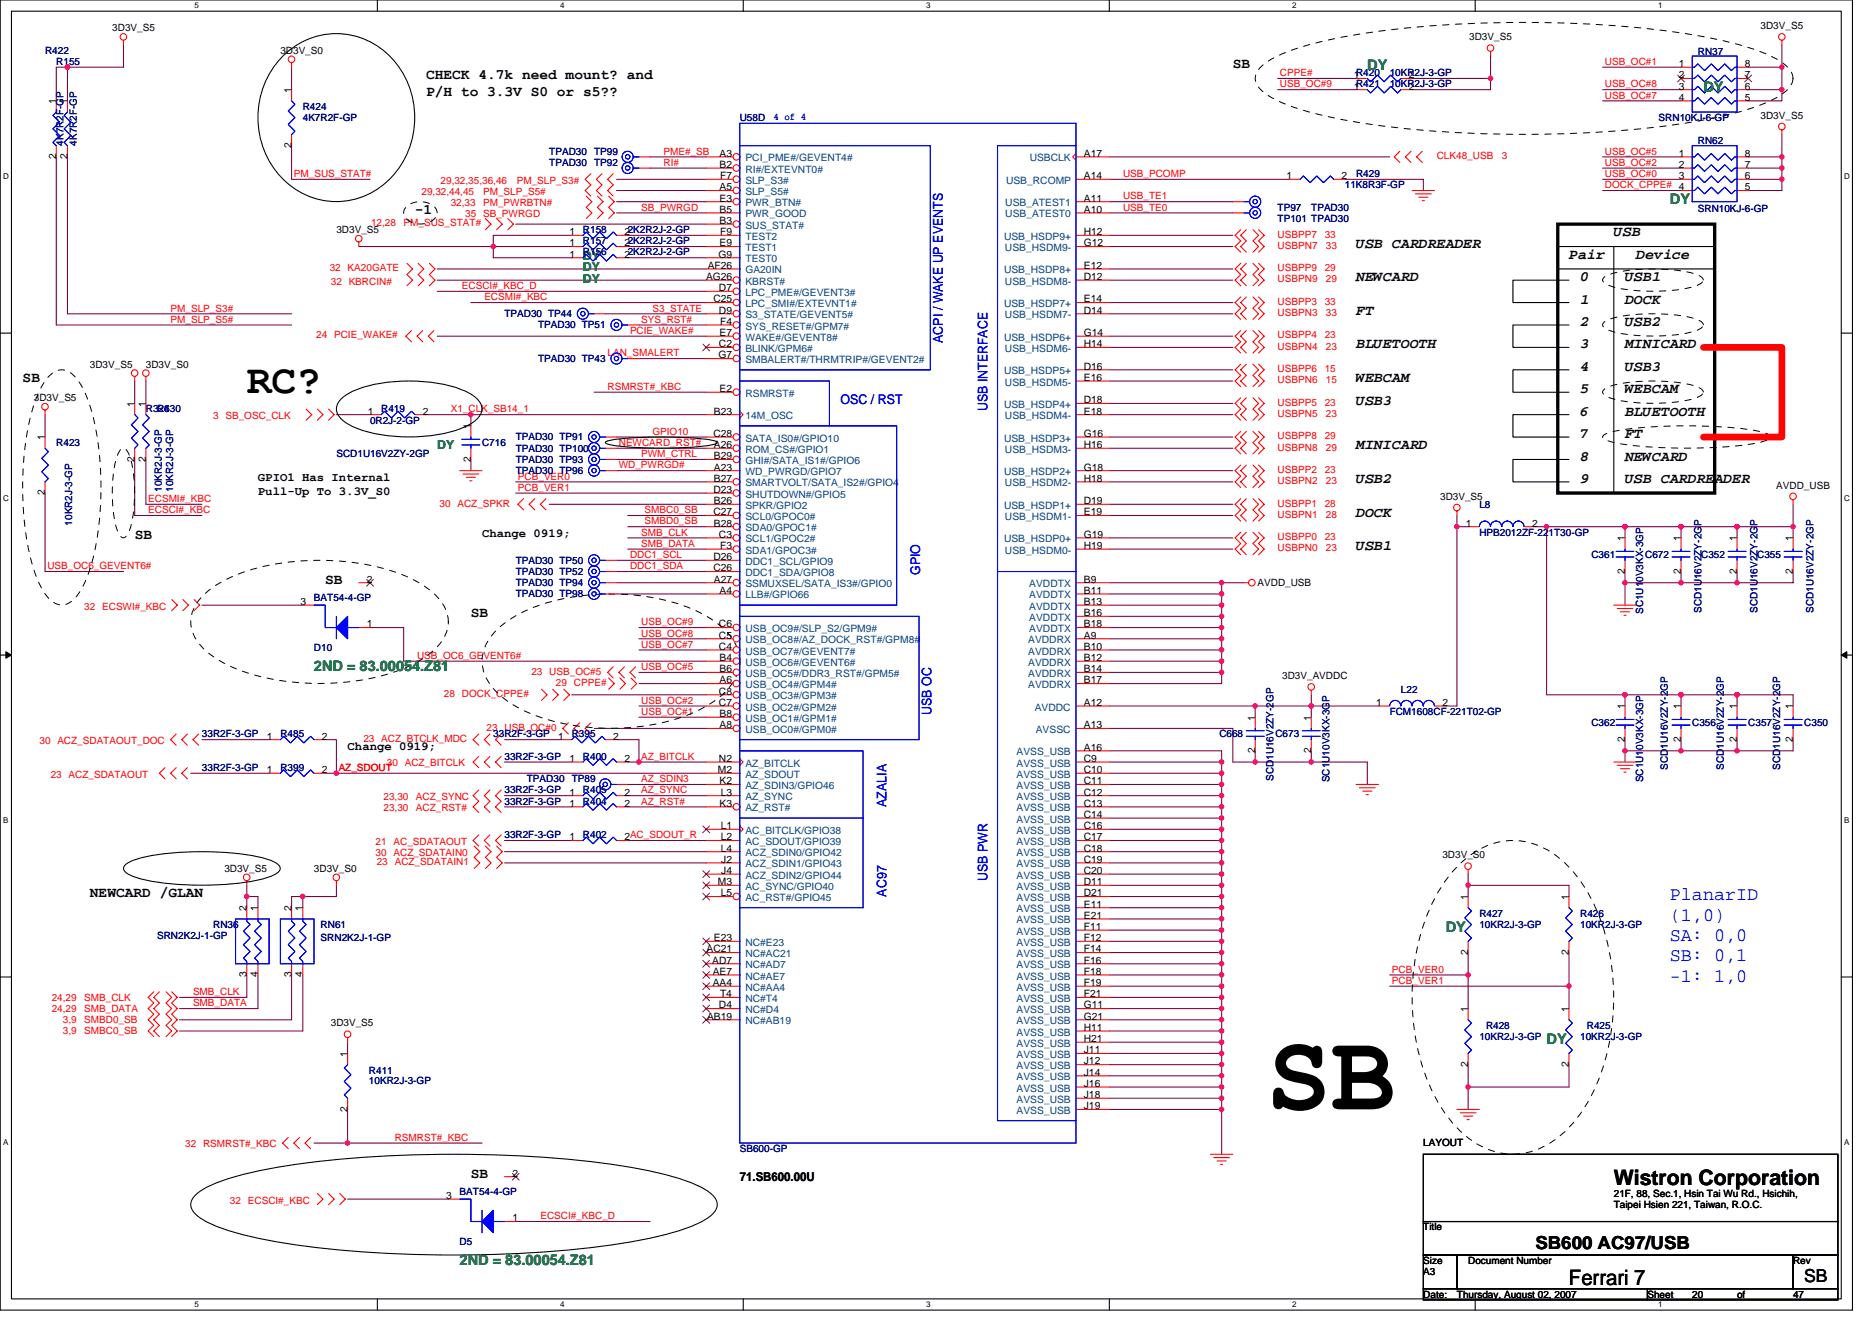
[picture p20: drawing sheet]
<svg xmlns="http://www.w3.org/2000/svg" width="297mm" height="210mm" viewBox="0 0 297 210" stroke-linecap="round" stroke-linejoin="round" font-family="sans-serif">
<defs><g id="words">
<text font-size="17.1" x="201" y="176">SB</text>
<text font-size="6.6" x="39.2" y="62.4">RC?</text>
<g font-size="3.4">
<text x="256.1" y="188">Wistron Corporation</text>
<text x="249" y="203.9">Ferrari 7</text>
</g>
<g font-size="3" fill="#00f">
<text x="265" y="142.9">PlanarID</text>
<text x="265" y="146.1">(1,0)</text>
<text x="265" y="149.3">SA: 0,0</text>
<text x="265" y="152.5">SB: 0,1</text>
<text x="265" y="155.7">-1: 1,0</text>
</g>
<g font-size="2.8">
<text x="243.6" y="198.2">SB600 AC97/USB</text>
<text x="286.3" y="203.5">SB</text>
</g>
<g font-size="2.3">
<text x="195.6" y="10.8">SB</text>
<text x="67.6" y="12.6">CHECK 4.7k need mount? and</text>
<text x="67.6" y="15.2">P/H to 3.3V S0 or s5??</text>
<text x="65.8" y="33.9">-1</text>
<text x="215.2" y="39.3">USB CARDREADER</text>
<text x="249" y="41.1">Pair</text>
<text x="256.1" y="37.5">USB</text>
<text x="259.6" y="41.1">Device</text>
<text x="215.2" y="44.6">NEWCARD</text>
<text x="250.7" y="44.6">0</text>
<text x="257.8" y="44.6">USB1</text>
<text x="215.2" y="50">FT</text>
<text x="250.7" y="51.7">2</text>
<text x="250.7" y="48.2">1</text>
<text x="257.8" y="51.7">USB2</text>
<text x="257.8" y="48.2">DOCK</text>
<text x="215.2" y="55.3">BLUETOOTH</text>
<text x="250.7" y="58.8">4</text>
<text x="250.7" y="55.3">3</text>
<text x="257.8" y="58.8">USB3</text>
<text x="257.8" y="55.3">MINICARD</text>
<text x="3.6" y="60.6">SB</text>
<text x="215.2" y="64.2">USB3</text>
<text x="215.2" y="60.6">WEBCAM</text>
<text x="250.7" y="62.4">5</text>
<text x="250.7" y="66">6</text>
<text x="257.8" y="62.4">WEBCAM</text>
<text x="257.8" y="66">BLUETOOTH</text>
<text x="215.2" y="71.3">MINICARD</text>
<text x="250.7" y="69.5">7</text>
<text x="257.8" y="69.5">FT</text>
<text x="215.2" y="76.6">USB2</text>
<text x="250.7" y="73.1">8</text>
<text x="250.7" y="76.6">9</text>
<text x="257.8" y="73.1">NEWCARD</text>
<text x="257.8" y="76.6">USB CARDREADER</text>
<text x="215.2" y="82">DOCK</text>
<text x="21.4" y="85.5">SB</text>
<text x="215.2" y="87.3">USB1</text>
<text x="51.6" y="92.6">SB</text>
<text x="74.7" y="97.9">SB</text>
<text x="14.3" y="142.4">NEWCARD /GLAN</text>
<text x="74.7" y="186.8">SB</text>
</g>
<g font-size="2.3" fill="#008000">
<text x="217" y="11">DY</text>
<text x="270.3" y="14.6">DY</text>
<text x="265" y="32.4">DY</text>
<text x="49.8" y="106.5">2ND = 83.00054.Z81</text>
<text x="229.4" y="147.9">DY</text>
<text x="245.4" y="165.7">DY</text>
<text x="72.9" y="200.7">2ND = 83.00054.Z81</text>
</g>
<g font-size="2.1" fill="#00f">
<text x="149.6" y="54.4" transform="rotate(-90 149.6 54.4)">ACPI / WAKE UP EVENTS</text>
<text x="133.4" y="64.1">OSC / RST</text>
<text x="156.7" y="65.3" transform="rotate(-90 156.7 65.3)">USB INTERFACE</text>
<text x="146" y="91.2" transform="rotate(-90 146 91.2)">GPIO</text>
<text x="147.8" y="113.4" transform="rotate(-90 147.8 113.4)">USB OC</text>
<text x="140.7" y="128" transform="rotate(-90 140.7 128)">AZALIA</text>
<text x="140.7" y="142.2" transform="rotate(-90 140.7 142.2)">AC97</text>
<text x="156.7" y="139.7" transform="rotate(-90 156.7 139.7)">USB PWR</text>
</g>
<g font-size="1.9" fill="#008000">
<text x="92.5" y="41.3">DY</text>
<text x="92.5" y="43.1">DY</text>
<text x="92.5" y="44.9">DY</text>
<text x="69.4" y="71.2">DY</text>
</g>
<g font-size="1.9">
<text x="40.9" y="76.3">GPIO1 Has Internal</text>
<text x="40.9" y="78.5">Pull-Up To 3.3V_S0</text>
<text x="76.5" y="85.2">Change 0919;</text>
<text x="55.2" y="119">Change 0919;</text>
<text x="117.4" y="187.5">71.SB600.00U</text>
</g>
<g font-size="1.6">
<text x="17.8" y="5">3D3V_S5</text>
<text x="279.4" y="4.6">3D3V_S5</text>
<text x="44.5" y="8.5">3D3V_S0</text>
<text x="233.1" y="6.4">3D3V_S5</text>
<text x="266.4" y="10.6">1</text>
<text x="276.9" y="10.6">8</text>
<text x="8.9" y="16.5" transform="rotate(-90 8.9 16.5)">1</text>
<text x="10.7" y="16.5" transform="rotate(-90 10.7 16.5)">1</text>
<text x="46.2" y="14.8" transform="rotate(-90 46.2 14.8)">1</text>
<text x="214.8" y="14.2">1R421</text>
<text x="214.8" y="12.4">1R420</text>
<text x="223.5" y="14.2">2</text>
<text x="223.5" y="12.4">2</text>
<text x="266.4" y="12.4">2</text>
<text x="266.4" y="14.2">3</text>
<text x="266.4" y="16">4</text>
<text x="276.9" y="16">5</text>
<text x="276.9" y="14.2">6</text>
<text x="276.9" y="12.4">7</text>
<text x="46.2" y="23.5" transform="rotate(-90 46.2 23.5)">2</text>
<text x="279.4" y="18.8">3D3V_S5</text>
<text x="8.9" y="25.3" transform="rotate(-90 8.9 25.3)">2</text>
<text x="10.7" y="25.3" transform="rotate(-90 10.7 25.3)">2</text>
<text x="114.2" y="24.9">A3</text>
<text x="114.2" y="26.6">B2</text>
<text x="114.3" y="28.4">F7</text>
<text x="172" y="24.9">A17</text>
<text x="172" y="28.4">A14</text>
<text x="204.1" y="28.4">1</text>
<text x="212.9" y="28.4">2</text>
<text x="266.4" y="24.9">1</text>
<text x="266.4" y="26.6">2</text>
<text x="266.4" y="28.4">3</text>
<text x="276.9" y="28.4">6</text>
<text x="276.9" y="26.6">7</text>
<text x="276.9" y="24.9">8</text>
<text x="114.2" y="30.2">A5</text>
<text x="114.2" y="32">E3</text>
<text x="114.2" y="33.8">B5</text>
<text x="114.2" y="35.5">B3</text>
<text x="172" y="32">A11</text>
<text x="172" y="33.8">A10</text>
<text x="276.9" y="30.2">5</text>
<text x="53.4" y="37">3D3V_S5</text>
<text x="90.4" y="37.3">1</text>
<text x="90.4" y="39.1">1</text>
<text x="90.4" y="40.9">1</text>
<text x="99.1" y="37.3">22K2R2J-2-GP</text>
<text x="99.1" y="39.1">22K2R2J-2-GP</text>
<text x="99.1" y="40.9">22K2R2J-2-GP</text>
<text x="114" y="40.9">G9</text>
<text x="114.2" y="39.1">E9</text>
<text x="114.3" y="37.3">F9</text>
<text x="172" y="39.1">G12</text>
<text x="172" y="37.3">H12</text>
<text x="112" y="44.4">AG26</text>
<text x="112.3" y="42.7">AF26</text>
<text x="113.2" y="48">C25</text>
<text x="114.1" y="46.2">D7</text>
<text x="172" y="44.4">D12</text>
<text x="172" y="48">E14</text>
<text x="172" y="42.7">E12</text>
<text x="114.1" y="49.8">D9</text>
<text x="114.2" y="53.3">E7</text>
<text x="114.3" y="51.5">F4</text>
<text x="172" y="49.8">D14</text>
<text x="172" y="53.3">G14</text>
<text x="14.3" y="58.3">3D3V_S5</text>
<text x="23.2" y="58.3">3D3V_S0</text>
<text x="114" y="56.9">G7</text>
<text x="114.1" y="55.1">C2</text>
<text x="172" y="55.1">H14</text>
<text x="172" y="58.7">D16</text>
<text x="5.4" y="63.6">3D3V_S5</text>
<text x="21.4" y="64.5" transform="rotate(-90 21.4 64.5)">1</text>
<text x="23.1" y="64.5" transform="rotate(-90 23.1 64.5)">1</text>
<text x="58.4" y="65.8">1</text>
<text x="67.1" y="65.8">2</text>
<text x="113.3" y="65.8">B23</text>
<text x="114.2" y="62.2">E2</text>
<text x="172" y="60.4">E16</text>
<text x="172" y="65.8">E18</text>
<text x="172" y="64">D18</text>
<text x="7.1" y="69.9" transform="rotate(-90 7.1 69.9)">1</text>
<text x="74.7" y="68.1" transform="rotate(-90 74.7 68.1)">1</text>
<text x="113.2" y="69.3">C28</text>
<text x="113.3" y="71.1">A26</text>
<text x="172" y="71.1">H16</text>
<text x="172" y="69.3">G16</text>
<text x="21.4" y="73.3" transform="rotate(-90 21.4 73.3)">2</text>
<text x="23.1" y="73.3" transform="rotate(-90 23.1 73.3)">2</text>
<text x="74.7" y="73.3" transform="rotate(-90 74.7 73.3)">2</text>
<text x="113.3" y="72.9">B29</text>
<text x="113.3" y="74.7">A23</text>
<text x="113.3" y="76.4">B27</text>
<text x="172" y="76.4">H18</text>
<text x="172" y="74.7">G18</text>
<text x="281.9" y="77.5">AVDD_USB</text>
<text x="7.1" y="78.6" transform="rotate(-90 7.1 78.6)">2</text>
<text x="113.2" y="78.2">D23</text>
<text x="113.2" y="81.8">C27</text>
<text x="113.3" y="80">B26</text>
<text x="113.3" y="83.5">B28</text>
<text x="172" y="81.8">E19</text>
<text x="172" y="80">D19</text>
<text x="228.5" y="79.3">3D3V_S5</text>
<text x="232.6" y="83.5">1</text>
<text x="243.1" y="83.5">2</text>
<text x="113.2" y="88.9">D26</text>
<text x="114.1" y="85.3">C3</text>
<text x="114.3" y="87.1">F3</text>
<text x="172" y="87.1">H19</text>
<text x="172" y="85.3">G19</text>
<text x="257.8" y="85.9" transform="rotate(-90 257.8 85.9)">1</text>
<text x="266.7" y="85.9" transform="rotate(-90 266.7 85.9)">1</text>
<text x="275.6" y="85.9" transform="rotate(-90 275.6 85.9)">1</text>
<text x="284.5" y="85.9" transform="rotate(-90 284.5 85.9)">1</text>
<text x="47.7" y="96">3</text>
<text x="58.2" y="92.4">2</text>
<text x="113.2" y="90.7">C26</text>
<text x="113.3" y="92.4">A27</text>
<text x="114.2" y="94.2">A4</text>
<text x="172" y="92.4">B9</text>
<text x="172" y="94.2">B11</text>
<text x="172" y="96">B13</text>
<text x="199.5" y="93">AVDD_USB</text>
<text x="257.8" y="91.1" transform="rotate(-90 257.8 91.1)">2</text>
<text x="266.7" y="91.1" transform="rotate(-90 266.7 91.1)">2</text>
<text x="275.6" y="91.1" transform="rotate(-90 275.6 91.1)">2</text>
<text x="284.5" y="91.1" transform="rotate(-90 284.5 91.1)">2</text>
<text x="58.2" y="99.5">1</text>
<text x="114.1" y="101.3">C5</text>
<text x="114.1" y="99.5">C6</text>
<text x="172" y="97.8">B16</text>
<text x="172" y="99.5">B18</text>
<text x="172" y="101.3">A9</text>
<text x="114.1" y="103.1">C4</text>
<text x="114.2" y="104.9">B4</text>
<text x="114.2" y="106.7">B6</text>
<text x="172" y="103.1">B10</text>
<text x="172" y="104.9">B12</text>
<text x="172" y="106.7">B14</text>
<text x="203.5" y="107.7">3D3V_AVDDC</text>
<text x="114.1" y="110.2">C8</text>
<text x="114.1" y="112">C7</text>
<text x="114.2" y="108.4">A6</text>
<text x="114.2" y="113.8">B8</text>
<text x="172" y="112">A12</text>
<text x="172" y="108.4">B17</text>
<text x="218.4" y="112">1</text>
<text x="228.9" y="112">2</text>
<text x="257.8" y="112.5" transform="rotate(-90 257.8 112.5)">1</text>
<text x="266.7" y="112.5" transform="rotate(-90 266.7 112.5)">1</text>
<text x="275.6" y="112.5" transform="rotate(-90 275.6 112.5)">1</text>
<text x="284.5" y="112.5" transform="rotate(-90 284.5 112.5)">1</text>
<text x="42.4" y="117.3">1</text>
<text x="51.1" y="117.3">2</text>
<text x="88.6" y="117.3">1</text>
<text x="97.3" y="117.3">2</text>
<text x="114.2" y="115.5">A8</text>
<text x="172" y="115.5">A13</text>
<text x="172" y="119.1">A16</text>
<text x="199.2" y="119.5" transform="rotate(-90 199.2 119.5)">2</text>
<text x="199.2" y="114.3" transform="rotate(-90 199.2 114.3)">1</text>
<text x="208" y="119.5" transform="rotate(-90 208 119.5)">2</text>
<text x="208" y="114.3" transform="rotate(-90 208 114.3)">1</text>
<text x="257.8" y="117.7" transform="rotate(-90 257.8 117.7)">2</text>
<text x="266.7" y="117.7" transform="rotate(-90 266.7 117.7)">2</text>
<text x="275.6" y="117.7" transform="rotate(-90 275.6 117.7)">2</text>
<text x="284.5" y="117.7" transform="rotate(-90 284.5 117.7)">2</text>
<text x="42.4" y="122.7">1</text>
<text x="51.1" y="122.7">2</text>
<text x="90.4" y="120.9">1</text>
<text x="99.1" y="120.9">2</text>
<text x="113.9" y="122.7">M2</text>
<text x="114.1" y="120.9">N2</text>
<text x="114.2" y="124.4">K2</text>
<text x="172" y="122.7">C10</text>
<text x="172" y="120.9">C9</text>
<text x="172" y="124.4">C11</text>
<text x="90.4" y="128">1</text>
<text x="90.4" y="126.2">1</text>
<text x="99.1" y="128">2</text>
<text x="99.1" y="126.2">2</text>
<text x="114.2" y="128">K3</text>
<text x="114.4" y="126.2">L3</text>
<text x="114.4" y="131.6">L1</text>
<text x="172" y="126.2">C12</text>
<text x="172" y="131.6">C16</text>
<text x="172" y="128">C13</text>
<text x="172" y="129.8">C14</text>
<text x="90.4" y="133.3">1</text>
<text x="99.1" y="133.3">2AC_SDOUT_R</text>
<text x="114.4" y="133.3">L2</text>
<text x="114.4" y="135.1">L4</text>
<text x="114.4" y="136.9">J2</text>
<text x="172" y="136.9">C19</text>
<text x="172" y="133.3">C17</text>
<text x="172" y="135.1">C18</text>
<text x="228.9" y="136.2">3D3V_S0</text>
<text x="35.6" y="138.3">3D3V_S5</text>
<text x="49.8" y="138.3">3D3V_S0</text>
<text x="113.9" y="140.4">M3</text>
<text x="114.4" y="142.2">L5</text>
<text x="114.4" y="138.7">J4</text>
<text x="172" y="144">E11</text>
<text x="172" y="142.2">D21</text>
<text x="172" y="138.7">C20</text>
<text x="172" y="140.4">D11</text>
<text x="232.9" y="142.8" transform="rotate(-90 232.9 142.8)">1</text>
<text x="248.9" y="142.8" transform="rotate(-90 248.9 142.8)">1</text>
<text x="39.1" y="144.5" transform="rotate(-90 39.1 144.5)">2</text>
<text x="40.9" y="144.5" transform="rotate(-90 40.9 144.5)">1</text>
<text x="46.2" y="144.5" transform="rotate(-90 46.2 144.5)">2</text>
<text x="48" y="144.5" transform="rotate(-90 48 144.5)">1</text>
<text x="113.3" y="149.3">E23</text>
<text x="172" y="145.8">E21</text>
<text x="172" y="147.6">F11</text>
<text x="172" y="149.3">F12</text>
<text x="39.1" y="155.1" transform="rotate(-90 39.1 155.1)">3</text>
<text x="40.9" y="155.1" transform="rotate(-90 40.9 155.1)">4</text>
<text x="46.2" y="155.1" transform="rotate(-90 46.2 155.1)">3</text>
<text x="48" y="155.1" transform="rotate(-90 48 155.1)">4</text>
<text x="112.1" y="151.1">AC21</text>
<text x="113" y="152.9">AD7</text>
<text x="113.1" y="154.7">AE7</text>
<text x="172" y="151.1">F14</text>
<text x="172" y="152.9">F16</text>
<text x="172" y="154.7">F18</text>
<text x="232.9" y="151.5" transform="rotate(-90 232.9 151.5)">2</text>
<text x="248.9" y="151.5" transform="rotate(-90 248.9 151.5)">2</text>
<text x="112.2" y="161.8">AB19</text>
<text x="113.1" y="156.4">AA4</text>
<text x="114.1" y="160">D4</text>
<text x="114.3" y="158.2">T4</text>
<text x="172" y="156.4">F19</text>
<text x="172" y="158.2">F21</text>
<text x="172" y="160">G11</text>
<text x="172" y="161.8">G21</text>
<text x="232.9" y="160.5" transform="rotate(-90 232.9 160.5)">1</text>
<text x="248.9" y="160.5" transform="rotate(-90 248.9 160.5)">1</text>
<text x="52.5" y="162.9">3D3V_S5</text>
<text x="55.1" y="167.7" transform="rotate(-90 55.1 167.7)">1</text>
<text x="172" y="163.6">H11</text>
<text x="172" y="165.3">H21</text>
<text x="172" y="167.1">J11</text>
<text x="172" y="168.9">J12</text>
<text x="172" y="170.7">J14</text>
<text x="172" y="172.4">J16</text>
<text x="232.9" y="169.3" transform="rotate(-90 232.9 169.3)">2</text>
<text x="248.9" y="169.3" transform="rotate(-90 248.9 169.3)">2</text>
<text x="55.1" y="176.4" transform="rotate(-90 55.1 176.4)">2</text>
<text x="172" y="174.2">J18</text>
<text x="172" y="176">J19</text>
<text x="225.8" y="181.9">LAYOUT</text>
<text x="70.8" y="190.2">3</text>
<text x="81.3" y="186.7">2</text>
<text x="256.1" y="189.9">21F, 88, Sec.1, Hsin Tai Wu Rd., Hsichih,</text>
<text x="256.1" y="191.7">Taipei Hsien 221, Taiwan, R.O.C.</text>
<text x="81.3" y="193.8">1</text>
<text x="225.8" y="195.2">Title</text>
<text x="225.8" y="202.3">A3</text>
<text x="225.8" y="200.6">Size</text>
<text x="233" y="200.6">Document Number</text>
<text x="284.5" y="200.6">Rev</text>
<text x="225.8" y="205.9">Date:</text>
<text x="231.2" y="205.9">Thursday, August 02, 2007</text>
<text x="261.4" y="205.9">Sheet</text>
<text x="268.5" y="205.9">20</text>
<text x="275.6" y="205.9">of</text>
<text x="284.5" y="205.9">47</text>
</g>
<g font-size="1.6" fill="#000080">
<text x="7.2" y="8.5">R422</text>
<text x="8.9" y="10.3">R155</text>
<text x="269.4" y="8.7">RN37</text>
<text x="48" y="17.4">R424</text>
<text x="220.5" y="13.9">10KR2J-3-GP</text>
<text x="220.5" y="12.1">10KR2J-3-GP</text>
<text x="10.1" y="23.1" transform="rotate(-90 10.1 23.1)">4K7R2F-GP</text>
<text x="12.2" y="23.1" transform="rotate(-90 12.2 23.1)">4K7R2F-GP</text>
<text x="48" y="19.2">4K7R2F-GP</text>
<text x="117.4" y="19.2">U58D</text>
<text x="263.2" y="19.2">SRN10KJ-6-GP</text>
<text x="269.4" y="22.9">RN62</text>
<text x="87.2" y="26.3">TPAD30</text>
<text x="87.2" y="24.5">TPAD30</text>
<text x="94.3" y="26.3">TP92</text>
<text x="94.3" y="24.5">TP99</text>
<text x="213.4" y="29.9">11K8R3F-GP</text>
<text x="215.2" y="28.1">R429</text>
<text x="202.7" y="35.2">TP101 TPAD30</text>
<text x="202.7" y="33.4">TP97</text>
<text x="208.1" y="33.4">TPAD30</text>
<text x="269.4" y="33.6">SRN10KJ-6-GP</text>
<text x="92.5" y="37">R158</text>
<text x="92.5" y="38.8">R157</text>
<text x="92.5" y="40.5">R156</text>
<text x="80" y="50.3">TPAD30 TP44</text>
<text x="85.4" y="52.1">TPAD30 TP51</text>
<text x="85.4" y="57.4">TPAD30 TP43</text>
<text x="23.2" y="65.4">R326</text>
<text x="24.9" y="65.4">R430</text>
<text x="60.5" y="65.4">R419</text>
<text x="8.9" y="70.8">R423</text>
<text x="58.7" y="67.2">0R2J-2-GP</text>
<text x="76.5" y="70.8">C716</text>
<text x="81.8" y="69.9">TPAD30 TP91</text>
<text x="81.8" y="71.6">TPAD30 TP100</text>
<text x="53.4" y="72.5">SCD1U16V2ZY-2GP</text>
<text x="81.8" y="73.4">TPAD30 TP93</text>
<text x="81.8" y="75.2">TPAD30 TP96</text>
<text x="11.5" y="83.4" transform="rotate(-90 11.5 83.4)">10KR2J-3-GP</text>
<text x="25.7" y="78.1" transform="rotate(-90 25.7 78.1)">10KR2J-3-GP</text>
<text x="27.5" y="78.1" transform="rotate(-90 27.5 78.1)">10KR2J-3-GP</text>
<text x="234.7" y="80.5">L8</text>
<text x="81.8" y="89.4">TPAD30 TP50</text>
<text x="234.7" y="85">HPB2012ZF-221T30-GP</text>
<text x="252.5" y="88.5">C361</text>
<text x="261" y="88.5">C672</text>
<text x="269.9" y="88.5">C352</text>
<text x="278.8" y="88.5">C355</text>
<text x="49.8" y="95.3">BAT54-4-GP</text>
<text x="81.8" y="93">TPAD30 TP94</text>
<text x="81.8" y="94.8">TPAD30 TP98</text>
<text x="81.8" y="91.2">TPAD30 TP52</text>
<text x="260.7" y="97.4" transform="rotate(-90 260.7 97.4)">SC1U10V3KX-3GP</text>
<text x="270" y="97.3" transform="rotate(-90 270 97.3)">SCD1U16V2ZY-2GP</text>
<text x="278.9" y="97.3" transform="rotate(-90 278.9 97.3)">SCD1U16V2ZY-2GP</text>
<text x="287.8" y="97.3" transform="rotate(-90 287.8 97.3)">SCD1U16V2ZY-2GP</text>
<text x="49.8" y="103.3">D10</text>
<text x="220.5" y="113.4">FCM1608CF-221T02-GP</text>
<text x="222.3" y="109.9">L22</text>
<text x="32" y="117">33R2F-3-GP</text>
<text x="44.5" y="117">R485</text>
<text x="78.3" y="117">33R2F-3-GP</text>
<text x="90.7" y="117">R395</text>
<text x="193.5" y="117">C668</text>
<text x="202.4" y="117">C673</text>
<text x="252.5" y="115.2">C362</text>
<text x="268.5" y="115.2">C356</text>
<text x="277.4" y="115.2">C357</text>
<text x="286.3" y="115.2">C350</text>
<text x="32" y="122.3">33R2F-3-GP</text>
<text x="44.5" y="122.3">R399</text>
<text x="80" y="120.5">33R2F-3-GP</text>
<text x="80" y="125.9">33R2F-3-GP</text>
<text x="83.6" y="124.1">TPAD30</text>
<text x="90.7" y="124.1">TP89</text>
<text x="92.5" y="120.5">R400</text>
<text x="92.5" y="125.9">R405</text>
<text x="202.1" y="123.9" transform="rotate(-90 202.1 123.9)">SCD1U16V2ZY-2GP</text>
<text x="211" y="124.1" transform="rotate(-90 211 124.1)">SC1U10V3KX-3GP</text>
<text x="260.7" y="124.1" transform="rotate(-90 260.7 124.1)">SC1U10V3KX-3GP</text>
<text x="264.7" y="122.2" transform="rotate(-90 264.7 122.2)">SCD1U16V2ZY-2GP</text>
<text x="273.6" y="122.2" transform="rotate(-90 273.6 122.2)">SCD1U16V2ZY-2GP</text>
<text x="282.4" y="122.2" transform="rotate(-90 282.4 122.2)">SCD1U16V2ZY-2GP</text>
<text x="80" y="127.7">33R2F-3-GP</text>
<text x="92.5" y="127.7">R404</text>
<text x="80" y="133">33R2F-3-GP</text>
<text x="92.5" y="133">R402</text>
<text x="24.9" y="149">SRN2K2J-1-GP</text>
<text x="33.8" y="147.2">RN36</text>
<text x="50.9" y="147.2">RN61</text>
<text x="50.9" y="149.4">SRN2K2J-1-GP</text>
<text x="234.7" y="145.4">R427</text>
<text x="234.7" y="147.2">10KR2J-3-GP</text>
<text x="250.7" y="145.4">R426</text>
<text x="250.7" y="147.2">10KR2J-3-GP</text>
<text x="234.7" y="165">10KR2J-3-GP</text>
<text x="235.8" y="163.2">R428</text>
<text x="250.7" y="165">10KR2J-3-GP</text>
<text x="251.8" y="163.2">R425</text>
<text x="58.5" y="170.3">R411</text>
<text x="58.5" y="171.9">10KR2J-3-GP</text>
<text x="117.4" y="182.8">SB600-GP</text>
<text x="72.9" y="189.5">BAT54-4-GP</text>
<text x="72.9" y="197.5">D5</text>
</g>
<g font-size="1.6" fill="#f00">
<text x="254.7" y="10.3">USB_OC#1</text>
<text x="203.1" y="12.1">CPPE#</text>
<text x="203.1" y="13.9">USB_OC#9</text>
<text x="254.7" y="15.6">USB_OC#7</text>
<text x="254.7" y="13.9">USB_OC#8</text>
<text x="46.6" y="28.1">PM_SUS_STAT#</text>
<text x="69.9" y="29.1">29,32,35,36,46</text>
<text x="82" y="29.1">PM_SLP_S3#</text>
<text x="105.3" y="24.5">PME#_SB</text>
<text x="105.3" y="26.3">RI#</text>
<text x="178.2" y="28.1">USB_PCOMP</text>
<text x="228" y="25.3">CLK48_USB</text>
<text x="238.3" y="25.3">3</text>
<text x="254.7" y="26.3">USB_OC#2</text>
<text x="254.7" y="29.9">DOCK_CPPE# 4</text>
<text x="254.7" y="28.1">USB_OC#0</text>
<text x="254.7" y="24.5">USB_OC#5</text>
<text x="58.9" y="35.9">12,28</text>
<text x="64" y="35.9">PM_SUS_STAT#</text>
<text x="66.9" y="30.9">29,32,44,45</text>
<text x="71.5" y="32.7">32,33</text>
<text x="73.8" y="34.5">35 SB_PWRGD</text>
<text x="76.7" y="32.7">PM_PWRBTN#</text>
<text x="76.7" y="30.9">PM_SLP_S5#</text>
<text x="101.7" y="33.4">SB_PWRGD</text>
<text x="178.2" y="31.6">USB_TE1</text>
<text x="178.2" y="33.4">USB_TE0</text>
<text x="202.7" y="39.5">USBPN7</text>
<text x="202.7" y="37.7">USBPP7</text>
<text x="210.2" y="37.7">33</text>
<text x="210.4" y="39.5">33</text>
<text x="52.3" y="43">32 KA20GATE</text>
<text x="52.5" y="45.1">32 KBRCIN#</text>
<text x="73.3" y="45.9">ECSCI#_KBC_D</text>
<text x="76.9" y="47.6">ECSMI#_KBC</text>
<text x="202.7" y="43">USBPP9</text>
<text x="202.7" y="44.8">USBPN9</text>
<text x="210.2" y="43">29</text>
<text x="210.4" y="44.8">29</text>
<text x="27.1" y="49.4">PM_SLP_S3#</text>
<text x="27.1" y="51.2">PM_SLP_S5#</text>
<text x="50.2" y="53.7">24 PCIE_WAKE#</text>
<text x="100" y="53">PCIE_WAKE#</text>
<text x="101.7" y="51.2">SYS_RST#</text>
<text x="103.5" y="49.4">S3_STATE</text>
<text x="202.7" y="53.7">USBPP4</text>
<text x="202.7" y="50.1">USBPN3</text>
<text x="202.7" y="48.4">USBPP3</text>
<text x="210.2" y="53.7">23</text>
<text x="210.2" y="48.4">33</text>
<text x="210.4" y="50.1">33</text>
<text x="96.4" y="56.5">LAN_SMALERT</text>
<text x="202.7" y="59">USBPP6</text>
<text x="202.7" y="55.5">USBPN4</text>
<text x="210.2" y="59">15</text>
<text x="210.4" y="55.5">23</text>
<text x="71.5" y="65.4">X1_CLK_SB14_1</text>
<text x="96.4" y="61.9">RSMRST#_KBC</text>
<text x="202.7" y="60.8">USBPN6</text>
<text x="202.7" y="64.4">USBPP5</text>
<text x="210.2" y="64.4">23</text>
<text x="210.4" y="60.8">15</text>
<text x="33.8" y="66.5">3 SB_OSC_CLK</text>
<text x="98.2" y="70.8">NEWCARD_RST#</text>
<text x="103.5" y="69">GPIO10</text>
<text x="202.7" y="66.1">USBPN5</text>
<text x="202.7" y="71.5">USBPN8</text>
<text x="202.7" y="69.7">USBPP8</text>
<text x="210.2" y="69.7">29</text>
<text x="210.4" y="66.1">23</text>
<text x="210.4" y="71.5">29</text>
<text x="82.2" y="76.1">PCB_VER0</text>
<text x="82.2" y="77.9">PCB_VER1</text>
<text x="98.2" y="74.3">WD_PWRGD#</text>
<text x="101.7" y="72.5">PWM_CTRL</text>
<text x="202.7" y="76.8">USBPN2</text>
<text x="202.7" y="75">USBPP2</text>
<text x="210.2" y="75">23</text>
<text x="210.4" y="76.8">23</text>
<text x="23.5" y="79.7">ECSMI#_KBC</text>
<text x="23.5" y="81.4">ECSCI#_KBC</text>
<text x="69.7" y="80.4">30 ACZ_SPKR</text>
<text x="102.3" y="81.4">SMBC0_SB</text>
<text x="102.3" y="83.2">SMBD0_SB</text>
<text x="202.7" y="80.4">USBPP1</text>
<text x="202.7" y="82.1">USBPN1</text>
<text x="210.2" y="80.4">28</text>
<text x="210.4" y="82.1">28</text>
<text x="100" y="88.5">DDC1_SCL</text>
<text x="101.7" y="85">SMB_CLK</text>
<text x="101.7" y="86.8">SMB_DATA</text>
<text x="202.7" y="87.5">USBPN0</text>
<text x="202.7" y="85.7">USBPP0</text>
<text x="210.2" y="85.7">23</text>
<text x="210.4" y="87.5">23</text>
<text x="7.5" y="90.3">USB_OC6_GEVENT6#</text>
<text x="100" y="90.3">DDC1_SDA</text>
<text x="13.4" y="96.7">32 ECSWI#_KBC</text>
<text x="101.7" y="101">USB_OC#8</text>
<text x="101.7" y="99.2">USB_OC#9</text>
<text x="66.2" y="104.5">USB_OC6_GEVENT6#</text>
<text x="84.3" y="107">23 USB_OC#5</text>
<text x="101.7" y="102.8">USB_OC#7</text>
<text x="101.7" y="106.3">USB_OC#5</text>
<text x="70.4" y="110.6">28 DOCK_CPPE#</text>
<text x="88.2" y="108.8">29 CPPE#</text>
<text x="101.7" y="111.7">USB_OC#2</text>
<text x="101.7" y="113.4">USB_OC#1</text>
<text x="6.3" y="118">30 ACZ_SDATAOUT_DOC</text>
<text x="57.7" y="117.7">23 ACZ_BTCLK_MDC</text>
<text x="77.2" y="115.9">23 USB_OC#0</text>
<text x="8" y="123.4">23 ACZ_SDATAOUT</text>
<text x="53.7" y="122.3">AZ_SDOUT</text>
<text x="61.4" y="121.6">30 ACZ_BITCLK</text>
<text x="101.7" y="125.9">AZ_SYNC</text>
<text x="101.7" y="124.1">AZ_SDIN3</text>
<text x="101.7" y="120.5">AZ_BITCLK</text>
<text x="60.9" y="126.9">23,30</text>
<text x="60.9" y="128.7">23,30</text>
<text x="66" y="126.9">ACZ_SYNC</text>
<text x="66" y="128.7">ACZ_RST#</text>
<text x="101.7" y="127.7">AZ_RST#</text>
<text x="59.6" y="135.8">30 ACZ_SDATAIN0</text>
<text x="59.6" y="134">21 AC_SDATAOUT</text>
<text x="59.8" y="137.3">23 ACZ_SDATAIN1</text>
<text x="220.9" y="154.3">PCB_VER0</text>
<text x="8.2" y="160.5">24,29</text>
<text x="8.2" y="158.8">24,29</text>
<text x="13.4" y="160.5">SMB_DATA</text>
<text x="13.4" y="158.8">SMB_CLK</text>
<text x="30.6" y="157.9">SMB_CLK</text>
<text x="30.6" y="159.7">SMB_DATA</text>
<text x="220.9" y="156.1">PCB_VER1</text>
<text x="10" y="164.1">3,9</text>
<text x="10" y="162.3">3,9</text>
<text x="13.4" y="164.1">SMBC0_SB</text>
<text x="13.4" y="162.3">SMBD0_SB</text>
<text x="29.4" y="182.1">32 RSMRST#_KBC</text>
<text x="62.6" y="181">RSMRST#_KBC</text>
<text x="36.5" y="190.9">32 ECSCI#_KBC</text>
<text x="85.7" y="193.4">ECSCI#_KBC_D</text>
</g>
<text font-size="1.6" fill="#00f" x="122.7" y="19">4 of 4</text>
<g font-size="1.6" fill="#004080">
<text x="118.3" y="25.6">PCI_PME#/GEVENT4#</text>
<text x="118.3" y="27.4">RI#/EXTEVNT0#</text>
<text x="118.3" y="29.2">SLP_S3#</text>
<text x="159.6" y="29.2">USB_RCOMP</text>
<text x="163.4" y="25.6">USBCLK</text>
<text x="118.3" y="30.9">SLP_S5#</text>
<text x="118.3" y="32.7">PWR_BTN#</text>
<text x="118.3" y="34.5">PWR_GOOD</text>
<text x="159.5" y="32.7">USB_ATEST1</text>
<text x="159.5" y="34.5">USB_ATEST0</text>
<text x="118.3" y="36.3">SUS_STAT#</text>
<text x="118.3" y="39.8">TEST1</text>
<text x="118.3" y="41.6">TEST0</text>
<text x="118.3" y="38.1">TEST2</text>
<text x="159.3" y="38.1">USB_HSDP9+</text>
<text x="159.5" y="39.8">USB_HSDM9-</text>
<text x="118.3" y="43.4">GA20IN</text>
<text x="118.3" y="45.2">KBRST#</text>
<text x="118.3" y="46.9">LPC_PME#/GEVENT3#</text>
<text x="159.3" y="43.4">USB_HSDP8+</text>
<text x="159.5" y="45.2">USB_HSDM8-</text>
<text x="118.3" y="48.7">LPC_SMI#/EXTEVNT1#</text>
<text x="118.3" y="50.5">S3_STATE/GEVENT5#</text>
<text x="118.3" y="52.3">SYS_RESET#/GPM7#</text>
<text x="159.3" y="48.7">USB_HSDP7+</text>
<text x="159.5" y="50.5">USB_HSDM7-</text>
<text x="118.3" y="57.6">SMBALERT#/THRMTRIP#/GEVENT2#</text>
<text x="118.3" y="54.1">WAKE#/GEVENT8#</text>
<text x="118.3" y="55.8">BLINK/GPM6#</text>
<text x="159.3" y="59.4">USB_HSDP5+</text>
<text x="159.3" y="54.1">USB_HSDP6+</text>
<text x="159.5" y="55.8">USB_HSDM6-</text>
<text x="118.3" y="62.9">RSMRST#</text>
<text x="159.3" y="64.7">USB_HSDP4+</text>
<text x="159.5" y="61.2">USB_HSDM5-</text>
<text x="118.3" y="70.1">SATA_IS0#/GPIO10</text>
<text x="118.3" y="66.5">14M_OSC</text>
<text x="118.3" y="71.8">ROM_CS#/GPIO1</text>
<text x="159.3" y="70.1">USB_HSDP3+</text>
<text x="159.5" y="66.5">USB_HSDM4-</text>
<text x="159.5" y="71.8">USB_HSDM3-</text>
<text x="118.3" y="73.6">GHI#/SATA_IS1#/GPIO6</text>
<text x="118.3" y="75.4">WD_PWRGD/GPIO7</text>
<text x="118.3" y="77.2">SMARTVOLT/SATA_IS2#/GPIO4</text>
<text x="159.3" y="75.4">USB_HSDP2+</text>
<text x="159.5" y="77.2">USB_HSDM2-</text>
<text x="118.3" y="79">SHUTDOWN#/GPIO5</text>
<text x="118.3" y="80.7">SPKR/GPIO2</text>
<text x="118.3" y="82.5">SCL0/GPOC0#</text>
<text x="159.3" y="80.7">USB_HSDP1+</text>
<text x="159.5" y="82.5">USB_HSDM1-</text>
<text x="118.3" y="84.3">SDA0/GPOC1#</text>
<text x="118.3" y="89.6">DDC1_SCL/GPIO9</text>
<text x="118.3" y="86.1">SCL1/GPOC2#</text>
<text x="118.3" y="87.8">SDA1/GPOC3#</text>
<text x="159.3" y="86.1">USB_HSDP0+</text>
<text x="159.5" y="87.8">USB_HSDM0-</text>
<text x="118.3" y="91.4">DDC1_SDA/GPIO8</text>
<text x="118.3" y="95">LLB#/GPIO66</text>
<text x="118.3" y="93.2">SSMUXSEL/SATA_IS3#/GPIO0</text>
<text x="163.3" y="93.2">AVDDTX</text>
<text x="163.3" y="95">AVDDTX</text>
<text x="118.3" y="100.3">USB_OC9#/SLP_S2/GPM9#</text>
<text x="163.3" y="98.5">AVDDTX</text>
<text x="163.3" y="96.7">AVDDTX</text>
<text x="163.3" y="100.3">AVDDTX</text>
<text x="118.3" y="105.6">USB_OC6#/GEVENT6#</text>
<text x="118.3" y="103.8">USB_OC7#/GEVENT7#</text>
<text x="118.3" y="102.1">USB_OC8#/AZ_DOCK_RST#/GPM8#</text>
<text x="118.3" y="107.4">USB_OC5#/DDR3_RST#/GPM5#</text>
<text x="163.1" y="102.1">AVDDRX</text>
<text x="163.1" y="103.8">AVDDRX</text>
<text x="163.1" y="105.6">AVDDRX</text>
<text x="163.1" y="107.4">AVDDRX</text>
<text x="118.3" y="109.2">USB_OC4#/GPM4#</text>
<text x="118.3" y="111">USB_OC3#/GPM3#</text>
<text x="118.3" y="112.7">USB_OC2#/GPM2#</text>
<text x="163.1" y="109.2">AVDDRX</text>
<text x="164.2" y="112.7">AVDDC</text>
<text x="118.3" y="116.3">USB_OC0#/GPM0#</text>
<text x="118.3" y="114.5">USB_OC1#/GPM1#</text>
<text x="161.3" y="119.8">AVSS_USB</text>
<text x="164.4" y="116.3">AVSSC</text>
<text x="118.3" y="125.2">AZ_SDIN3/GPIO46</text>
<text x="118.3" y="121.6">AZ_BITCLK</text>
<text x="118.3" y="123.4">AZ_SDOUT</text>
<text x="161.3" y="123.4">AVSS_USB</text>
<text x="161.3" y="121.6">AVSS_USB</text>
<text x="161.3" y="125.2">AVSS_USB</text>
<text x="118.3" y="127">AZ_SYNC</text>
<text x="118.3" y="128.7">AZ_RST#</text>
<text x="161.3" y="127">AVSS_USB</text>
<text x="161.3" y="128.7">AVSS_USB</text>
<text x="161.3" y="130.5">AVSS_USB</text>
<text x="118.3" y="132.3">AC_BITCLK/GPIO38</text>
<text x="118.3" y="134.1">AC_SDOUT/GPIO39</text>
<text x="118.3" y="135.8">ACZ_SDIN0/GPIO42</text>
<text x="118.3" y="137.6">ACZ_SDIN1/GPIO43</text>
<text x="161.3" y="137.6">AVSS_USB</text>
<text x="161.3" y="134.1">AVSS_USB</text>
<text x="161.3" y="132.3">AVSS_USB</text>
<text x="161.3" y="135.8">AVSS_USB</text>
<text x="118.3" y="139.4">ACZ_SDIN2/GPIO44</text>
<text x="118.3" y="141.2">AC_SYNC/GPIO40</text>
<text x="118.3" y="143">AC_RST#/GPIO45</text>
<text x="161.3" y="143">AVSS_USB</text>
<text x="161.3" y="139.4">AVSS_USB</text>
<text x="161.3" y="141.2">AVSS_USB</text>
<text x="161.3" y="146.5">AVSS_USB</text>
<text x="161.3" y="144.7">AVSS_USB</text>
<text x="161.3" y="148.3">AVSS_USB</text>
<text x="118.3" y="150.1">NC#E23</text>
<text x="118.3" y="151.8">NC#AC21</text>
<text x="118.3" y="153.6">NC#AD7</text>
<text x="118.3" y="155.4">NC#AE7</text>
<text x="161.3" y="150.1">AVSS_USB</text>
<text x="161.3" y="151.8">AVSS_USB</text>
<text x="161.3" y="153.6">AVSS_USB</text>
<text x="161.3" y="155.4">AVSS_USB</text>
<text x="118.3" y="157.2">NC#AA4</text>
<text x="118.3" y="159">NC#T4</text>
<text x="118.3" y="160.7">NC#D4</text>
<text x="161.3" y="157.2">AVSS_USB</text>
<text x="161.3" y="159">AVSS_USB</text>
<text x="161.3" y="160.7">AVSS_USB</text>
<text x="118.3" y="162.5">NC#AB19</text>
<text x="161.3" y="162.5">AVSS_USB</text>
<text x="161.3" y="164.3">AVSS_USB</text>
<text x="161.3" y="166.1">AVSS_USB</text>
<text x="161.3" y="167.9">AVSS_USB</text>
<text x="161.3" y="169.6">AVSS_USB</text>
<text x="161.3" y="171.4">AVSS_USB</text>
<text x="161.3" y="173.2">AVSS_USB</text>
<text x="161.3" y="175">AVSS_USB</text>
<text x="161.3" y="176.7">AVSS_USB</text>
</g>
<g font-size="1.3">
<text x="30.8" y="1.3">5</text>
<text x="88.9" y="1.3">4</text>
<text x="147" y="1.3">3</text>
<text x="205" y="1.3">2</text>
<text x="263.1" y="1.3">1</text>
<text x=".5" y="28.4">D</text>
<text x="292.6" y="28.4">D</text>
<text x=".5" y="79.5">C</text>
<text x="292.6" y="79.5">C</text>
<text x=".5" y="130.6">B</text>
<text x="292.6" y="130.6">B</text>
<text x=".5" y="181.7">A</text>
<text x="292.6" y="181.7">A</text>
<text x="30.8" y="207.4">5</text>
<text x="88.9" y="207.4">4</text>
<text x="147" y="207.4">3</text>
<text x="205" y="207.4">2</text>
<text x="263.1" y="207.4">1</text>
</g>
</g></defs>
<path d="M0 0h293.9v207.9h-293.9zM1.8 1.8h290.4v204.3h-290.4z" fill="none" stroke="#000" stroke-width=".17"/>
<g fill="#fff">
<path d="M30.8 .2h.7v1.4h-.7z"/>
<path d="M30.8 206.3h.7v1.4h-.7z"/>
</g>
<path d="M59.9 0v1.8M59.9 206.1v1.8" fill="none" stroke="#000" stroke-width=".17"/>
<g fill="#fff">
<path d="M88.9 .2h.7v1.4h-.7z"/>
<path d="M88.9 206.3h.7v1.4h-.7z"/>
</g>
<path d="M117.9 0v1.8M117.9 206.1v1.8" fill="none" stroke="#000" stroke-width=".17"/>
<g fill="#fff">
<path d="M147 .2h.7v1.4h-.7z"/>
<path d="M147 206.3h.7v1.4h-.7z"/>
</g>
<path d="M176 0v1.8M176 206.1v1.8" fill="none" stroke="#000" stroke-width=".17"/>
<g fill="#fff">
<path d="M205 .2h.7v1.4h-.7z"/>
<path d="M205 206.3h.7v1.4h-.7z"/>
</g>
<path d="M234.1 0v1.8M234.1 206.1v1.8" fill="none" stroke="#000" stroke-width=".17"/>
<g fill="#fff">
<path d="M263.1 .2h.7v1.4h-.7z"/>
<path d="M263.1 206.3h.7v1.4h-.7z"/>
<path d="M.5 27.3h.9v1.4h-.9z"/>
<path d="M292.6 27.3h.9v1.4h-.9z"/>
<path d="M.5 78.4h.9v1.4h-.9z"/>
<path d="M292.6 78.4h.9v1.4h-.9z"/>
</g>
<path d="M0 52.9h1.8M292.2 52.9h1.7" fill="none" stroke="#000" stroke-width=".17"/>
<g fill="#fff">
<path d="M.5 129.5h.8v1.4h-.8z"/>
<path d="M292.6 129.5h.9v1.4h-.9z"/>
</g>
<path d="M0 103.9h1.8M292.2 103.9h1.7" fill="none" stroke="#000" stroke-width=".17"/>
<path d="M.9 103.4l.9 .5-.9 .5zM292.2 103.9l.8-.5v1z" fill="#000" stroke="#000" stroke-width=".16"/>
<g fill="#fff">
<path d="M.5 180.5h.8v1.4h-.8z"/>
<path d="M292.6 180.5h.9v1.4h-.9z"/>
</g>
<g fill="none" stroke="#000" stroke-width=".17">
<path d="M45 8.8a12 12 0 0 1 19.1 3.1 13.8 13.8 0 0 1-5.6 18.9 12.1 12.1 0 0 1-16.5-6.6 14 14 0 0 1 3-15.4zM247.2 39.1h24.9M256.1 39.1v39.1M247.2 42.7h24.9M249 44.4h-8.9v3.6h8.9M249 51.6h-8.9v3.5h8.9M249 58.7h-8.9v3.5h8.9M54.3 63.1a12.6 12.6 0 0 1 6.1-2.3 25.1 25.1 0 0 1 13.7 1.4 3.7 3.7 0 0 1 2.4 2.7 2.88 2.88 0 0 1-1.6 2.2 19.6 19.6 0 0 1-10 2.2 19.6 19.6 0 0 1-9.9-2.2 2.61 2.61 0 0 1-1.5-2.8l.3-.6zM96.2 70.1a26.4 26.4 0 0 1 7.3-.7 50.5 50.5 0 0 1 9.9 .5l.4 .3a2.53 2.53 0 0 1-1.7 .5 61.8 61.8 0 0 1-15.6-.2l-.4-.3zM249 65.8h-8.9v3.5h8.9M249 72.9h-8.9v3.6h8.9M20 137.1a13.8 13.8 0 0 1 5.8-1.6 49.2 49.2 0 0 1 16.1 .7 4.5 4.5 0 0 1 2.5 1.2l.1 .4a2.11 2.11 0 0 1-1.7 1.3 42.1 42.1 0 0 1-15.6 1.1l-1.4-.1a13.7 13.7 0 0 1-5.8-1.6l-.3-.4-.1-.3 .1-.4z"/>
<path d="M0 155h1.8M292.2 155h1.7M30.8 189.9a9.2 9.2 0 0 1 3.7-2.3 70.8 70.8 0 0 1 16.4-3.4 198.3 198.3 0 0 1 47.3 .7 51.7 51.7 0 0 1 12.6 3.2 5.5 5.5 0 0 1 2.9 2.4 2.1 2.1 0 0 1-1 2.4 22 22 0 0 1-8.1 3.2 151.7 151.7 0 0 1-32.6 3 151.5 151.5 0 0 1-32.6-3 21.9 21.9 0 0 1-8-3.2 2.03 2.03 0 0 1-.6-3zM225.8 199.1h5.4v5.4h-5.4zM225.8 183.1h65.8v10.7h-65.8zM225.8 193.8h65.8v5.3h-65.8zM231.2 199.1h53.3v5.4h-53.3zM284.5 199.1h7.1v5.4h-7.1zM225.8 204.5h35.6v1.7h-35.6zM261.4 204.5h30.2v1.7h-30.2z"/>
</g>
<g fill="none" stroke="#800040" stroke-width=".17">
<path d="M10.7 10.7v5.3M19.6 7.1v3.6h-10.7v5.3M46.3 10.7v3.5M202.7 14.2h12.5M202.7 12.4h12.5M224.1 12.4h12.4M236.5 8.9v5.3h-12.4M254.3 10.7h12.4M254.3 14.2h12.4M254.3 16h12.4M277.4 10.7h5.3M277.4 14.2h5.3"/>
<path d="M282.7 14.2v1.8h-5.3M282.7 7.1v7.1M8.9 24.9v26.7h37.4M10.7 24.9v24.9h35.6M46.3 23.1v5.3h12.4M56.9 39.1h33.8M81.8 35.6h30.3M90.7 37.3h-12.4v3.6h12.4M97.8 30.2h14.3M97.8 28.4h14.3M97.8 33.8h14.3M97.8 32h14.3"/>
<path d="M99.6 37.3h12.5M99.6 39.1h12.5M103.2 24.9h8.9M103.2 26.7h8.9M176.1 24.9h44.4M176.1 28.4h28.4M176.1 33.8h19.5M176.1 32h19.5M176.1 37.3h19.5M176.1 39.1h19.5M213.4 28.4h12.4v1.8M254.3 30.2h12.4"/>
<path d="M254.3 24.9h12.4M254.3 26.7h12.4M254.3 28.4h12.4M277.4 24.9h5.3M277.4 26.7h5.3M277.4 28.4h5.3M282.7 21.3v8.9h-5.3M69.4 44.4h42.7M69.4 42.7h42.7M69.4 53.3h42.7M69.4 46.2h42.7M74.7 48h37.4"/>
<path d="M96.1 49.8h16M99.6 40.9h12.5M101.4 51.6h10.7M101.4 56.9h10.7M176.1 49.8h19.5M176.1 44.4h19.5M176.1 42.7h19.5M176.1 48h19.5M176.1 53.3h19.5M176.1 58.7h19.5M176.1 55.1h19.5M7.2 78.2v12.5h12.4"/>
<path d="M7.2 65.8v3.5M21.4 72.9v8.9h10.6M21.4 60.5v3.5M23.2 72.9v7.1h8.8M23.2 60.5v3.5M53.4 65.8h5.3M67.6 65.8h7.1v1.8M74.7 65.8h37.4M74.7 72.9v1.8M81.8 76.5h30.3M81.8 78.2h30.3M94.3 62.2h17.8"/>
<path d="M97.8 69.3h14.3M97.8 71.1h14.3M97.8 72.9h14.3M97.8 74.7h14.3M176.1 76.5h19.5M176.1 69.3h19.5M176.1 65.8h19.5M176.1 71.1h19.5M176.1 74.7h19.5M176.1 60.5h19.5M176.1 64h19.5M32 96h16"/>
<path d="M58.7 99.6h5.3v5.3h48.1M87.2 80h24.9M97.8 94.2h14.3M97.8 92.5h14.3M97.8 90.7h14.3M97.8 88.9h14.3M99.6 85.3h12.5M99.6 87.1h12.5M99.6 81.8h12.5M99.6 83.6h12.5M101.4 99.6h10.7M176.1 94.2h17.7"/>
<path d="M176.1 85.3h19.5M176.1 87.1h19.5M176.1 80h19.5M176.1 92.5h21.3M176.1 81.8h19.5M176.1 96h17.7M176.1 99.6h17.7M176.1 97.8h17.7M193.8 92.5v16h-17.7M231.2 83.6h1.8M231.2 81.8v30.2h-1.8M243.6 83.6h40.9"/>
<path d="M245.4 83.6v26.6h39.1v1.8M257.8 83.6v1.7M257.8 90.7v1.8M266.7 92.5h-8.9v3.5M266.7 83.6v1.7M266.7 90.7v1.8M275.6 83.6v1.7M275.6 90.7v1.8M284.5 90.7v1.8h-17.8M284.5 80v5.3M32 117.3h10.7M51.6 117.3h1.8v5.4h-1.8"/>
<path d="M80 117.3h8.9M90.7 110.2h21.4M94.3 115.6h17.8M97.8 117.3h3.6v3.6M101.4 106.7h10.7M101.4 108.5h10.7M101.4 103.1h10.7M101.4 112h10.7M101.4 101.3h10.7M101.4 113.8h10.7M176.1 115.6h19.5v5.3h3.6M176.1 106.7h17.7"/>
<path d="M176.1 119.1h17.7v64M176.1 103.1h17.7M176.1 112h42.6M176.1 104.9h17.7M176.1 101.3h17.7M199.2 112v1.8M199.2 119.1v1.8M208.1 119.1v1.8h-8.9M208.1 110.2v3.6M257.8 110.2v1.8M257.8 117.3v3.6M266.7 110.2v1.8"/>
<path d="M266.7 117.3v1.8M275.6 110.2v1.8M275.6 117.3v1.8M284.5 117.3v1.8h-26.7M30.3 122.7h12.4M53.4 122.7h58.7M80 126.2h10.7M80 128h10.7M80 120.9h10.7M80 136.9h32.1M80 135.1h32.1M80 133.3h10.7"/>
<path d="M99.6 126.2h12.5M99.6 128h12.5M99.6 124.5h12.5M99.6 120.9h12.5M99.6 133.3h12.5M176.1 126.2h17.7M176.1 128h17.7M176.1 124.5h17.7M176.1 122.7h17.7M176.1 120.9h17.7M176.1 136.9h17.7M176.1 138.7h17.7"/>
<path d="M176.1 135.1h17.7M176.1 133.3h17.7M176.1 131.6h17.7M176.1 129.8h17.7M208.1 120.9h8.9v3.6M233 138.7v3.5M39.2 142.2h1.7v1.8M39.2 154.7v3.5h-10.7M39.2 140.5v3.5M40.9 154.7v5.3h-12.4M46.3 154.7v7.1h-17.8M48 154.7v8.9h-19.5"/>
<path d="M48 142.2v1.8M53.4 140.5v1.7h-7.1v1.8M176.1 140.5h17.7M176.1 142.2h17.7M176.1 144h17.7M176.1 145.8h17.7M176.1 147.6h17.7M176.1 149.4h17.7M176.1 151.1h17.7M176.1 152.9h17.7M176.1 154.7h17.7M176.1 156.5h17.7"/>
<path d="M176.1 158.2h17.7M220.5 154.7h12.5v5.3M220.5 156.5h28.5M233 140.5h16v1.7M233 151.1v3.6M249 151.1v8.9M55.2 165.4v1.7M55.2 176v5.4M176.1 170.7h17.7M176.1 172.5h17.7M176.1 174.2h17.7M176.1 176h17.7"/>
<path d="M176.1 160h17.7M176.1 161.8h17.7M176.1 163.6h17.7M176.1 165.4h17.7M176.1 167.1h17.7M176.1 168.9h17.7M233 168.9v7.1M249 168.9v3.6h-16M49.8 181.4h26.7M55.2 190.2h16M81.8 193.8h21.4"/>
</g>
<g fill="#f0f" stroke="#f0f" stroke-width=".17">
<circle cx="55.1" cy="181.3" r=".35"/>
<circle cx="282.7" cy="28.4" r=".35"/>
<circle cx="282.7" cy="24.9" r=".35"/>
<circle cx="282.7" cy="26.7" r=".35"/>
<circle cx="74.7" cy="65.8" r=".35"/>
<circle cx="193.8" cy="94.2" r=".35"/>
<circle cx="53.4" cy="122.7" r=".35"/>
<circle cx="193.8" cy="161.8" r=".35"/>
<circle cx="193.8" cy="163.6" r=".35"/>
<circle cx="193.8" cy="165.3" r=".35"/>
<circle cx="193.8" cy="167.1" r=".35"/>
<circle cx="193.8" cy="120.9" r=".35"/>
<circle cx="193.8" cy="168.9" r=".35"/>
<circle cx="193.8" cy="170.7" r=".35"/>
<circle cx="193.8" cy="101.3" r=".35"/>
<circle cx="193.8" cy="99.6" r=".35"/>
<circle cx="193.8" cy="172.5" r=".35"/>
<circle cx="10.7" cy="10.7" r=".35"/>
<circle cx="193.8" cy="138.7" r=".35"/>
<circle cx="193.8" cy="140.4" r=".35"/>
<circle cx="193.8" cy="142.2" r=".35"/>
<circle cx="193.8" cy="144" r=".35"/>
<circle cx="193.8" cy="145.8" r=".35"/>
<circle cx="193.8" cy="147.6" r=".35"/>
<circle cx="193.8" cy="149.3" r=".35"/>
<circle cx="193.8" cy="151.1" r=".35"/>
<circle cx="193.8" cy="152.9" r=".35"/>
<circle cx="193.8" cy="156.5" r=".35"/>
<circle cx="193.8" cy="154.7" r=".35"/>
<circle cx="193.8" cy="158.2" r=".35"/>
<circle cx="193.8" cy="160" r=".35"/>
<circle cx="193.8" cy="135.1" r=".35"/>
<circle cx="193.8" cy="136.9" r=".35"/>
<circle cx="193.8" cy="133.3" r=".35"/>
<circle cx="193.8" cy="126.2" r=".35"/>
<circle cx="193.8" cy="124.4" r=".35"/>
<circle cx="193.8" cy="122.7" r=".35"/>
<circle cx="193.8" cy="131.6" r=".35"/>
<circle cx="193.8" cy="129.8" r=".35"/>
<circle cx="193.8" cy="128" r=".35"/>
<circle cx="257.8" cy="83.6" r=".35"/>
<circle cx="266.7" cy="83.6" r=".35"/>
<circle cx="257.8" cy="92.4" r=".35"/>
<circle cx="266.7" cy="92.4" r=".35"/>
<circle cx="275.6" cy="83.6" r=".35"/>
<circle cx="284.5" cy="83.6" r=".35"/>
<circle cx="275.6" cy="92.4" r=".35"/>
<circle cx="193.8" cy="174.2" r=".35"/>
<circle cx="275.6" cy="119.1" r=".35"/>
<circle cx="266.7" cy="110.2" r=".35"/>
<circle cx="275.6" cy="110.2" r=".35"/>
<circle cx="257.8" cy="119.1" r=".35"/>
<circle cx="266.7" cy="119.1" r=".35"/>
<circle cx="257.8" cy="110.2" r=".35"/>
<circle cx="231.2" cy="83.6" r=".35"/>
<circle cx="193.8" cy="96" r=".35"/>
<circle cx="193.8" cy="97.8" r=".35"/>
<circle cx="193.8" cy="92.4" r=".35"/>
<circle cx="193.8" cy="103.1" r=".35"/>
<circle cx="193.8" cy="106.7" r=".35"/>
<circle cx="245.4" cy="83.6" r=".35"/>
<circle cx="193.8" cy="176" r=".35"/>
<circle cx="101.4" cy="120.9" r=".35"/>
<circle cx="193.8" cy="104.9" r=".35"/>
<circle cx="208.1" cy="112" r=".35"/>
<circle cx="199.2" cy="112" r=".35"/>
<circle cx="208.1" cy="120.9" r=".35"/>
<circle cx="199.2" cy="120.9" r=".35"/>
<circle cx="78.3" cy="39.1" r=".35"/>
<circle cx="39.1" cy="142.2" r=".35"/>
<circle cx="48" cy="142.2" r=".35"/>
<circle cx="282.7" cy="10.7" r=".35"/>
<circle cx="236.5" cy="12.4" r=".35"/>
<circle cx="248.9" cy="156.5" r=".35"/>
<circle cx="232.9" cy="154.7" r=".35"/>
<circle cx="232.9" cy="140.4" r=".35"/>
<circle cx="232.9" cy="172.5" r=".35"/>
<circle cx="282.7" cy="14.2" r=".35"/>
</g>
<g fill="none" stroke="#f00" stroke-width=".17">
<path d="M8.9 16v1.8M10.7 16v1.8M19.6 6.4v.7M46.3 9.9v.8M215.2 12.4h1.8M215.2 14.2h1.8M222.3 12.4h1.8M222.3 14.2h1.8M236.5 8.2v.7M266.7 10.7h1.8M266.7 12.4h1.8M266.7 14.2h1.8"/>
<path d="M266.7 16h1.8M275.6 10.7h1.8M275.6 12.4h1.8M275.6 14.2h1.8M275.6 16h1.8M282.7 6.4v.7M8.9 23.1v1.8M10.7 23.1v1.8M56.9 38.4v.7M77 34.7l.9 .9-.9 .8M78.8 34.7l.9 .9-.9 .8M80.6 34.7l.9 .9-.9 .8"/>
<path d="M90.7 37.3h1.8M93 31.1l.9 .9-.9 .9 .9 .9-.9 .9M93.7 27.6l-.8 .8 .8 .9-.8 .9 .8 .9M94.8 31.1l.9 .9-.9 .9 .9 .9-.9 .9M95.5 27.6l-.9 .8 .9 .9-.9 .9 .9 .9M96.6 31.1l.9 .9-.9 .9 .9 .9-.9 .9M97.3 27.6l-.9 .8 .9 .9-.9 .9 .9 .9M97.8 37.3h1.8M101.4 26.7h1.8M101.4 24.9h1.8M170.7 24.4l-.5 .5 .5 .5M170.7 28.4h5.4"/>
<path d="M170.7 24.9h5.4M170.7 33.8h5.4M170.7 32h5.4M195.6 33.8h1.8M196.9 36.4l-.9 .9 .9 .9-.9 .9 .9 .9M197.8 36.4l-.9 .9 .9 .9-.9 .9 .9 .9M198.8 36.4l.9 .9-.9 .9 .9 .9-.9 .9M199.7 36.4l.9 .9-.9 .9 .9 .9-.9 .9M204.5 28.4h1.8M211.6 28.4h1.8M222.1 24l-.9 .9 .9 .9M223.9 24l-.9 .9 .9 .9"/>
<path d="M224.1 30.2h3.5M224.6 30.8h2.5M225.1 31.3h1.5M225.7 31.8h.3M225.7 24l-.9 .9 .9 .9M282.7 20.6v.7M21.4 59.7v.8M23.2 59.7v.8M64.6 41.8l.9 .9-.9 .9 .9 .8-.9 .9M65.3 52.5l-.9 .8 .9 .9M66.4 41.8l.8 .9-.8 .9 .8 .8-.8 .9M67.1 52.5l-.9 .8 .9 .9"/>
<path d="M68.1 41.8l.9 .9-.9 .9 .9 .8-.9 .9M68.9 52.5l-.9 .8 .9 .9M196.9 57.8l-.9 .9 .9 .9-.9 .9 .9 .8M196.9 52.5l-.9 .8 .9 .9-.9 .9 .9 .9M196.9 41.8l-.9 .9 .9 .9-.9 .8 .9 .9M196.9 47.1l-.9 .9 .9 .9-.9 .9 .9 .9M197.8 57.8l-.9 .9 .9 .9-.9 .9 .9 .8M197.8 52.5l-.9 .8 .9 .9-.9 .9 .9 .9M197.8 41.8l-.9 .9 .9 .9-.9 .8 .9 .9M197.8 47.1l-.9 .9 .9 .9-.9 .9 .9 .9M198.8 57.8l.9 .9-.9 .9 .9 .9-.9 .8M198.8 52.5l.9 .8-.9 .9 .9 .9-.9 .9"/>
<path d="M198.8 41.8l.9 .9-.9 .9 .9 .8-.9 .9M198.8 47.1l.9 .9-.9 .9 .9 .9-.9 .9M199.7 57.8l.9 .9-.9 .9 .9 .9-.9 .8M199.7 52.5l.9 .8-.9 .9 .9 .9-.9 .9M199.7 41.8l.9 .9-.9 .9 .9 .8-.9 .9M199.7 47.1l.9 .9-.9 .9 .9 .9-.9 .9M7.2 65.1v.7M7.2 69.3v1.8M7.2 76.5v1.7M21.4 64v1.8M21.4 71.1v1.8M48.6 64.9l.9 .9-.9 .9"/>
<path d="M50.4 64.9l.8 .9-.8 .9M52.1 64.9l.9 .9-.9 .9M72.9 74.7h3.6M73.5 75.2h2.5M74 75.7h1.4M74.5 76.3h.4M83.1 79.1l-.9 .9 .9 .9M84.9 79.1l-.9 .9 .9 .9M86.6 79.1l-.9 .9 .9 .9M96.1 69.3h1.7M96.1 71.1h1.7M96.1 72.9h1.7"/>
<path d="M196.9 79.1l-.9 .9 .9 .9-.9 .9 .9 .9M196.9 73.8l-.9 .9 .9 .9-.9 .9 .9 .8M196.9 63.1l-.9 .9 .9 .9-.9 .9 .9 .9M196.9 68.5l-.9 .8 .9 .9-.9 .9 .9 .9M197.8 79.1l-.9 .9 .9 .9-.9 .9 .9 .9M197.8 73.8l-.9 .9 .9 .9-.9 .9 .9 .8M197.8 63.1l-.9 .9 .9 .9-.9 .9 .9 .9M197.8 68.5l-.9 .8 .9 .9-.9 .9 .9 .9M198.8 79.1l.9 .9-.9 .9 .9 .9-.9 .9M198.8 73.8l.9 .9-.9 .9 .9 .9-.9 .8M198.8 63.1l.9 .9-.9 .9 .9 .9-.9 .9M198.8 68.5l.9 .8-.9 .9 .9 .9-.9 .9"/>
<path d="M199.7 79.1l.9 .9-.9 .9 .9 .9-.9 .9M199.7 73.8l.9 .9-.9 .9 .9 .9-.9 .8M199.7 63.1l.9 .9-.9 .9 .9 .9-.9 .9M199.7 68.5l.9 .8-.9 .9 .9 .9-.9 .9M284.5 79.3v.7M27.2 95.1l.9 .9-.9 .9M29 95.1l.9 .9-.9 .9M30.8 95.1l.9 .9-.9 .9M96.1 92.5h1.7M96.1 88.9h1.7M196.9 84.5l-.9 .8 .9 .9-.9 .9 .9 .9M197.4 92.5h.7"/>
<path d="M197.8 84.5l-.9 .8 .9 .9-.9 .9 .9 .9M198.8 84.5l.9 .8-.9 .9 .9 .9-.9 .9M199.7 84.5l.9 .8-.9 .9 .9 .9-.9 .9M231.2 81.1v.7M233 83.6h1.7M241.8 83.6h1.8M256.1 96h3.5M256.6 96.5h2.5M257.1 97.1h1.5M257.7 97.6h.3M257.8 85.3v1.8M257.8 88.9v1.8"/>
<path d="M284.5 85.3v1.8M284.5 88.9v1.8M28 116.5l-.9 .8 .9 .9M29.7 116.5l-.9 .8 .9 .9M31.5 116.5l-.9 .8 .9 .9M42.7 117.3h1.8M49.8 117.3h1.8M76 116.5l-.9 .8 .9 .9M77.7 116.5l-.8 .8 .8 .9M79.5 116.5l-.9 .8 .9 .9M85.9 109.3l.9 .9-.9 .9M87.7 109.3l.9 .9-.9 .9"/>
<path d="M88.9 117.3h1.8M89.5 109.3l.9 .9-.9 .9M90.2 114.7l-.9 .9 .9 .9M92 114.7l-.9 .9 .9 .9M93.7 114.7l-.8 .9 .8 .9M96.1 117.3h1.7M96.6 107.6l.9 .9-.9 .8M97.3 105.8l-.9 .9 .9 .9M98.4 107.6l.8 .9-.8 .8M99.1 105.8l-.9 .9 .9 .9M100.1 107.6l.9 .9-.9 .8M100.9 105.8l-.9 .9 .9 .9"/>
<path d="M208.1 109.5v.7M208.1 113.8v1.8M208.1 117.3v1.8M218.7 112h1.8M227.6 112h1.8M257.8 112v1.8M257.8 115.6v1.7M275.6 112v1.8M275.6 115.6v1.7M26.2 121.8l-.9 .9 .9 .9M28 121.8l-.9 .9 .9 .9M29.7 121.8l-.9 .9 .9 .9"/>
<path d="M39.2 139.7v.8M42.7 122.7h1.8M49.8 122.7h1.8M53.4 139.7v.8M75.2 134.2l.9 .9-.9 .9 .9 .9-.9 .9M76 120l-.9 .9 .9 .9M76 125.3l-.9 .9 .9 .9-.9 .9 .9 .9M76 132.5l-.9 .8 .9 .9M77 134.2l.9 .9-.9 .9 .9 .9-.9 .9M77.7 120l-.8 .9 .8 .9M77.7 125.3l-.8 .9 .8 .9-.8 .9 .8 .9M77.7 132.5l-.8 .8 .8 .9"/>
<path d="M78.8 134.2l.9 .9-.9 .9 .9 .9-.9 .9M79.5 120l-.9 .9 .9 .9M79.5 125.3l-.9 .9 .9 .9-.9 .9 .9 .9M79.5 132.5l-.9 .8 .9 .9M215.2 124.5h3.5M215.7 125h2.5M216.2 125.5h1.5M216.8 126.1h.3M233 138v.7M256.1 120.9h3.5M256.6 121.4h2.5M257.1 122h1.5"/>
<path d="M257.7 122.5h.3M24.4 157.4l-.9 .8 .9 .9-.9 .9 .9 .9-.9 .9 .9 .9-.9 .9 .9 .9M25.3 157.4l-.9 .8 .9 .9-.9 .9 .9 .9-.9 .9 .9 .9-.9 .9 .9 .9M26.3 157.4l.9 .8-.9 .9 .9 .9-.9 .9 .9 .9-.9 .9 .9 .9-.9 .9M27.2 157.4l.9 .8-.9 .9 .9 .9-.9 .9 .9 .9-.9 .9 .9 .9-.9 .9M39.2 144v1.8M39.2 152.9v1.8M40.9 144v1.8M40.9 152.9v1.8M46.3 144v1.8M46.3 152.9v1.8M48 144v1.8"/>
<path d="M48 152.9v1.8M55.2 164.6v.8M55.2 167.1v1.8M55.2 174.2v1.8M231.2 176h3.5M231.7 176.6h2.5M232.2 177.1h1.5M232.8 177.6h.3M45.7 180.5l-.9 .9 .9 .8M47.5 180.5l-.9 .9 .9 .8M49.3 180.5l-.9 .9 .9 .8M50.4 189.4l.8 .8-.8 .9"/>
<path d="M52.1 189.4l.9 .8-.9 .9M53.9 189.4l.9 .8-.9 .9M192.1 183.1h3.5M192.6 183.7h2.5M193.1 184.2h1.5M193.7 184.7h.3"/>
<circle cx="19.6" cy="5.9" r=".52"/>
<circle cx="46.3" cy="9.4" r=".52"/>
<circle cx="236.5" cy="7.6" r=".52"/>
<circle cx="282.7" cy="5.9" r=".52"/>
<circle cx="56.9" cy="37.9" r=".52"/>
<circle cx="282.7" cy="20.1" r=".52"/>
<circle cx="21.4" cy="59.2" r=".52"/>
<circle cx="23.1" cy="59.2" r=".52"/>
<circle cx="7.1" cy="64.5" r=".52"/>
<circle cx="284.5" cy="78.8" r=".52"/>
<circle cx="198.6" cy="92.4" r=".52"/>
<circle cx="231.2" cy="80.5" r=".52"/>
<circle cx="208.1" cy="109" r=".52"/>
<circle cx="39.1" cy="139.2" r=".52"/>
<circle cx="53.4" cy="139.2" r=".52"/>
<circle cx="232.9" cy="137.4" r=".52"/>
<circle cx="55.1" cy="164.1" r=".52"/>
</g>
<path d="M200.3 10.4a21.4 21.4 0 0 1 8.2-3.5 134 134 0 0 1 30-3.3 157.9 157.9 0 0 1 34.6 2.8 30.5 30.5 0 0 1 9.4 3.3 3.5 3.5 0 0 1 2 2.7 3.5 3.5 0 0 1-2 2.7 30.5 30.5 0 0 1-9.4 3.4 160.3 160.3 0 0 1-37.9 2.7 129.4 129.4 0 0 1-26.7-3.2 21.4 21.4 0 0 1-8.2-3.5 2.41 2.41 0 0 1 0-4.1zM64.4 32.9a3.5 3.5 0 0 1 4.6 0 1.34 1.34 0 0 1-.4 2.1 3.2 3.2 0 0 1-4.5-.8l-.1-.4 .1-.5zM7.8 59.6a2.5 2.5 0 0 1 4 0 14.8 14.8 0 0 1 3 6.7 50.2 50.2 0 0 1-.4 23.5 10.6 10.6 0 0 1-3.3 5.8 2.41 2.41 0 0 1-3.3-.6 14.8 14.8 0 0 1-3-6.7 50.5 50.5 0 0 1 .4-23.5 13.4 13.4 0 0 1 2.6-5.2zM254.4 44.1a7.5 7.5 0 0 1 4.2-1.2 26.8 26.8 0 0 1 10.8 .7l.8 .5 .1 .3a1.83 1.83 0 0 1-1.6 1.1 28.8 28.8 0 0 1-12.9 0 1.83 1.83 0 0 1-1.5-1.1zM254.4 51.3a7.5 7.5 0 0 1 4.2-1.3 26.8 26.8 0 0 1 10.8 .7l.8 .6 .1 .2a1.83 1.83 0 0 1-1.6 1.1 28.8 28.8 0 0 1-12.9 0 1.83 1.83 0 0 1-1.5-1.1zM19.3 71.2l.3-.1a1.96 1.96 0 0 1 1.1 1.7 22.5 22.5 0 0 1-.2 11.5l-.6 .9-.3 .1a1.96 1.96 0 0 1-1.2-1.7 22.9 22.9 0 0 1 .3-11.5zM254.4 61.9a7.5 7.5 0 0 1 4.2-1.3 26.8 26.8 0 0 1 10.8 .8l.8 .5 .1 .3a1.83 1.83 0 0 1-1.6 1.1 28.8 28.8 0 0 1-12.9 0 1.83 1.83 0 0 1-1.5-1.1zM254.4 69.1a12 12 0 0 1 5.1-1.2 80.3 80.3 0 0 1 19.6 .5 2.22 2.22 0 0 1 1.8 .9 2.23 2.23 0 0 1-1.8 .9 75.3 75.3 0 0 1-23 0 2.22 2.22 0 0 1-1.8-.9zM31.9 94.9a16.8 16.8 0 0 1 7.4-4.3 39.5 39.5 0 0 1 24.4 .5 13.6 13.6 0 0 1 6.5 4.7 5.2 5.2 0 0 1-.7 6.7 17.9 17.9 0 0 1-9.1 4.8 39.4 39.4 0 0 1-22.7-1.1 13.6 13.6 0 0 1-6.5-4.6 5.2 5.2 0 0 1 .7-6.7zM79 99.8a22.7 22.7 0 0 1 11.8-5.1 36 36 0 0 1 19.1 2 13.7 13.7 0 0 1 6.5 5 6.1 6.1 0 0 1-.6 7.3 17.6 17.6 0 0 1-9.1 5.3 36.3 36.3 0 0 1-22.8-1.2 13.7 13.7 0 0 1-6.5-5 6.3 6.3 0 0 1 1.6-8.3zM232 136.7a11.3 11.3 0 0 1 16.1 0 25.3 25.3 0 0 1 6.9 12.8 36.1 36.1 0 0 1-2.7 24.8 16.4 16.4 0 0 1-9.4 8.4 11.3 11.3 0 0 1-10.9-3 25.3 25.3 0 0 1-6.9-12.8 36.2 36.2 0 0 1 2.7-24.7 20.7 20.7 0 0 1 4.2-5.5z" fill="none" stroke="#000" stroke-width=".16" stroke-dasharray="1 1 1 1 1 1 1 1"/>
<path d="M247.2 35.6h24.9v42.6h-24.9z" fill="none" stroke="#000" stroke-width=".53"/>
<path d="M270.3 55.1h12.4v14.2h-12.4" fill="none" stroke="#f00" stroke-width="1.1"/>
<g fill="none" stroke="#00f" stroke-width=".17">
<path d="M8.9 17.8l-.5 .5 1.1 1.1-1.1 1 1.1 1.1-1.1 1.1 .5 .5M10.7 17.8l-.5 .5 1 1.1-1 1 1 1.1-1 1.1 .5 .5M217 14.2l.5 .6 1.1-1.1 1 1.1 1.1-1.1 1.1 1.1 .5-.6M217 12.4l.5 .6 1.1-1.1 1 1.1 1.1-1.1 1.1 1.1 .5-.6M268.5 10.7h.4l.5-.6 1.1 1.1 1-1.1 1.1 1.1 1.1-1.1 1 1.1 .6-.5h.3M268.5 12.4h.4l.5-.5 1.1 1.1 1-1.1 1.1 1.1 1.1-1.1 1 1.1 .6-.6h.3M268.5 14.2h.4l.5-.5 1.1 1.1 1-1.1 1.1 1.1 1.1-1.1 1 1.1 .6-.6h.3M268.5 16h.4l.5-.5 1.1 1 1-1 1.1 1 1.1-1 1 1 .6-.5h.3M268.5 8.9h7.1v8.9h-7.1zM92.5 37.3l.5-.5 1.1 1.1 1.1-1.1 1 1.1 1.1-1.1 .5 .5M100.5 26.7h.9M100.5 24.9h.9"/>
<path d="M197.4 33.8h.9M206.3 28.4l.5-.5 1.1 1.1 1.1-1.1 1 1.1 1.1-1.1 .5 .5M7.2 71.1l.5 .5-1.1 1.1 1.1 1.1-1.1 1 1.1 1.1-.5 .6M21.4 65.8l.5 .5-1.1 1.1 1.1 1.1-1.1 1 1.1 1.1-.5 .5M95.2 69.3h.9M95.2 71.1h.9M95.2 72.9h.9M95.2 92.5h.9M95.2 88.9h.9M234.7 83.5a.88 .88 0 0 1 .9-.8 .88 .88 0 0 1 .9 .8 .89 .89 0 0 1 .9-.8 .89 .89 0 0 1 .9 .8 .89 .89 0 0 1 .9-.8 .89 .89 0 0 1 .8 .8M240.1 83.5a.88 .88 0 0 1 .8-.8 .88 .88 0 0 1 .9 .8M256.4 87.5h2.9"/>
<path d="M256.4 88.4h2.9M257.8 87.1v.4M257.8 88.4v.5M283.1 87.5h2.8M283.1 88.4h2.8M284.5 87.1v.4M284.5 88.4v.5M44.5 117.3l.5-.5 1.1 1.1 1.1-1.1 1 1.1 1.1-1.1 .5 .5M90.7 117.3l.5-.5 1.1 1.1 1.1-1.1 1 1.1 1.1-1.1 .6 .5M206.6 115.9h2.9M206.6 116.8h2.9M208.1 115.6v.3"/>
<path d="M208.1 116.8v.5M220.5 112a.88 .88 0 0 1 .9-.9 .88 .88 0 0 1 .9 .9M222.3 112a.88 .88 0 0 1 .9-.9 .88 .88 0 0 1 .8 .9 .89 .89 0 0 1 .9-.9 .89 .89 0 0 1 .9 .9 .89 .89 0 0 1 .9-.9 .89 .89 0 0 1 .9 .9M256.4 114.2h2.9M256.4 115h2.9M257.8 113.8v.4M257.8 115v.6M274.2 114.2h2.8M274.2 115h2.8M275.6 113.8v.4M275.6 115v.6M44.5 122.7l.5-.5 1.1 1 1.1-1 1 1 1.1-1 .5 .5"/>
<path d="M37.4 145.8h5.3v7.1h-5.3zM39.2 145.8v.4l.5 .5-1.1 1 1.1 1.1-1.1 1.1 1.1 1.1-1.1 1 .6 .5v.4M40.9 145.8v.4l.6 .5-1.1 1 1.1 1.1-1.1 1.1 1.1 1.1-1.1 1 .5 .5v.4M44.5 145.8h5.3v7.1h-5.3zM46.3 145.8v.4l.5 .5-1.1 1 1.1 1.1-1.1 1.1 1.1 1.1-1.1 1 .6 .5v.4M48 145.8v.4l.6 .5-1.1 1 1.1 1.1-1.1 1.1 1.1 1.1-1.1 1 .5 .5v.4M55.2 168.9l-.6 .5 1.1 1.1-1.1 1.1 1.1 1-1.1 1.1 .6 .5"/>
<circle cx="99.6" cy="24.9" r=".35"/>
<circle cx="99.6" cy="26.7" r=".35"/>
<circle cx="99.6" cy="26.7" r=".88"/>
<circle cx="99.6" cy="24.9" r=".88"/>
<circle cx="199.2" cy="33.8" r=".35"/>
<circle cx="199.2" cy="33.8" r=".88"/>
<circle cx="94.3" cy="72.9" r=".35"/>
<circle cx="94.3" cy="69.3" r=".35"/>
<circle cx="94.3" cy="71.1" r=".35"/>
<circle cx="94.3" cy="72.9" r=".88"/>
<circle cx="94.3" cy="69.3" r=".88"/>
<circle cx="94.3" cy="71.1" r=".88"/>
<circle cx="94.3" cy="88.9" r=".35"/>
<circle cx="94.3" cy="92.4" r=".35"/>
<circle cx="94.3" cy="88.9" r=".88"/>
<circle cx="94.3" cy="92.4" r=".88"/>
</g>
<path d="M266.2 11.9l1.1 1.1M267.3 11.9l-1.1 1.1M276.9 11.9l1.1 1.1M277.9 11.9l-1 1.1" fill="none" stroke="#804000" stroke-width=".16"/>
<circle cx="116.8" cy="115.6" r=".52" fill="#fff" stroke="#f00" stroke-width=".17"/>
<g fill="none" stroke="#f00" stroke-width=".17">
<path d="M170.7 58.7h5.4M170.7 60.5h5.4M170.7 64h5.4M170.7 65.8h5.4M170.7 69.3h5.4M170.7 71.1h5.4M170.7 74.7h5.4M170.7 76.5h5.4M170.7 80h5.4M170.7 81.8h5.4M170.7 85.3h5.4M170.7 87.1h5.4"/>
<path d="M170.7 97.8h5.4M170.7 92.5h5.4M170.7 94.2h5.4M112.1 115.6h4.2M170.7 115.6h5.4M170.7 119.1h5.4M170.7 101.3h5.4M170.7 103.1h5.4M170.7 104.9h5.4M170.7 112h5.4"/>
</g>
<circle cx="116.8" cy="108.4" r=".52" fill="#fff" stroke="#f00" stroke-width=".17"/>
<path d="M112.1 108.5h4.2" fill="none" stroke="#f00" stroke-width=".17"/>
<circle cx="116.8" cy="110.2" r=".52" fill="#fff" stroke="#f00" stroke-width=".17"/>
<path d="M112.1 110.2h4.2M170.7 138.7h5.4M170.7 136.9h5.4M170.7 133.3h5.4M170.7 122.7h5.4M170.7 120.9h5.4M170.7 126.2h5.4M170.7 145.8h5.4M170.7 144h5.4M170.7 142.2h5.4M170.7 147.6h5.4" fill="none" stroke="#f00" stroke-width=".17"/>
<circle cx="116.8" cy="113.8" r=".52" fill="#fff" stroke="#f00" stroke-width=".17"/>
<path d="M112.1 113.8h4.2" fill="none" stroke="#f00" stroke-width=".17"/>
<circle cx="116.8" cy="112" r=".52" fill="#fff" stroke="#f00" stroke-width=".17"/>
<path d="M170.7 48h5.4M170.7 49.8h5.4M170.7 53.3h5.4M170.7 55.1h5.4M170.7 96h5.4M112.1 112h4.2M170.7 106.7h5.4M170.7 131.6h5.4M170.7 140.5h5.4" fill="none" stroke="#f00" stroke-width=".17"/>
<circle cx="116.8" cy="104.9" r=".52" fill="#fff" stroke="#f00" stroke-width=".17"/>
<path d="M112.1 104.9h4.2" fill="none" stroke="#f00" stroke-width=".17"/>
<circle cx="116.8" cy="103.1" r=".52" fill="#fff" stroke="#f00" stroke-width=".17"/>
<path d="M112.1 103.1h4.2M170.7 128h5.4M170.7 129.8h5.4M170.7 124.5h5.4M170.7 135.1h5.4M170.7 149.4h5.4M170.7 151.1h5.4M170.7 152.9h5.4M170.7 154.7h5.4" fill="none" stroke="#f00" stroke-width=".17"/>
<circle cx="116.8" cy="69.3" r=".52" fill="#fff" stroke="#f00" stroke-width=".17"/>
<path d="M112.1 69.3h4.2M112.1 124.5h5.3" fill="none" stroke="#f00" stroke-width=".17"/>
<circle cx="116.8" cy="24.9" r=".52" fill="#fff" stroke="#f00" stroke-width=".17"/>
<path d="M112.1 24.9h4.2" fill="none" stroke="#f00" stroke-width=".17"/>
<circle cx="116.8" cy="26.7" r=".52" fill="#fff" stroke="#f00" stroke-width=".17"/>
<path d="M112.1 26.7h4.2" fill="none" stroke="#f00" stroke-width=".17"/>
<circle cx="116.8" cy="28.4" r=".52" fill="#fff" stroke="#f00" stroke-width=".17"/>
<path d="M112.1 28.4h4.2" fill="none" stroke="#f00" stroke-width=".17"/>
<circle cx="116.8" cy="30.2" r=".52" fill="#fff" stroke="#f00" stroke-width=".17"/>
<path d="M112.1 30.2h4.2" fill="none" stroke="#f00" stroke-width=".17"/>
<circle cx="116.8" cy="32" r=".52" fill="#fff" stroke="#f00" stroke-width=".17"/>
<path d="M112.1 32h4.2M112.1 33.8h5.3" fill="none" stroke="#f00" stroke-width=".17"/>
<circle cx="116.8" cy="35.5" r=".52" fill="#fff" stroke="#f00" stroke-width=".17"/>
<path d="M112.1 35.6h4.2M112.1 39.1h5.3M112.1 40.9h5.3M112.1 42.7h5.3" fill="none" stroke="#f00" stroke-width=".17"/>
<circle cx="116.8" cy="44.4" r=".52" fill="#fff" stroke="#f00" stroke-width=".17"/>
<path d="M112.1 44.4h4.2" fill="none" stroke="#f00" stroke-width=".17"/>
<circle cx="116.8" cy="56.9" r=".52" fill="#fff" stroke="#f00" stroke-width=".17"/>
<path d="M112.1 56.9h4.2" fill="none" stroke="#f00" stroke-width=".17"/>
<circle cx="116.8" cy="46.2" r=".52" fill="#fff" stroke="#f00" stroke-width=".17"/>
<path d="M112.1 46.2h4.2" fill="none" stroke="#f00" stroke-width=".17"/>
<circle cx="116.8" cy="48" r=".52" fill="#fff" stroke="#f00" stroke-width=".17"/>
<path d="M112.1 48h4.2" fill="none" stroke="#f00" stroke-width=".17"/>
<circle cx="116.8" cy="49.8" r=".52" fill="#fff" stroke="#f00" stroke-width=".17"/>
<path d="M112.1 49.8h4.2" fill="none" stroke="#f00" stroke-width=".17"/>
<circle cx="116.8" cy="51.6" r=".52" fill="#fff" stroke="#f00" stroke-width=".17"/>
<path d="M112.1 51.6h4.2" fill="none" stroke="#f00" stroke-width=".17"/>
<circle cx="116.8" cy="53.3" r=".52" fill="#fff" stroke="#f00" stroke-width=".17"/>
<path d="M112.1 53.3h4.2" fill="none" stroke="#f00" stroke-width=".17"/>
<circle cx="116.8" cy="62.2" r=".52" fill="#fff" stroke="#f00" stroke-width=".17"/>
<path d="M112.1 62.2h4.2M112.1 65.8h5.3M117.4 65.3l.5 .5-.5 .5" fill="none" stroke="#f00" stroke-width=".17"/>
<circle cx="116.8" cy="71.1" r=".52" fill="#fff" stroke="#f00" stroke-width=".17"/>
<path d="M112.1 71.1h4.2" fill="none" stroke="#f00" stroke-width=".17"/>
<circle cx="116.8" cy="72.9" r=".52" fill="#fff" stroke="#f00" stroke-width=".17"/>
<path d="M112.1 72.9h4.2M112.1 74.7h5.3" fill="none" stroke="#f00" stroke-width=".17"/>
<circle cx="116.8" cy="76.4" r=".52" fill="#fff" stroke="#f00" stroke-width=".17"/>
<path d="M112.1 76.5h4.2" fill="none" stroke="#f00" stroke-width=".17"/>
<circle cx="116.8" cy="78.2" r=".52" fill="#fff" stroke="#f00" stroke-width=".17"/>
<path d="M112.1 78.2h4.2M112.1 80h5.3" fill="none" stroke="#f00" stroke-width=".17"/>
<circle cx="116.8" cy="81.8" r=".52" fill="#fff" stroke="#f00" stroke-width=".17"/>
<path d="M112.1 81.8h4.2" fill="none" stroke="#f00" stroke-width=".17"/>
<circle cx="116.8" cy="83.6" r=".52" fill="#fff" stroke="#f00" stroke-width=".17"/>
<g fill="none" stroke="#f00" stroke-width=".17">
<path d="M112.1 83.6h4.2M112.1 88.9h5.3M112.1 90.7h5.3M112.1 120.9h5.3M112.1 122.7h5.3M112.1 126.2h5.3M112.1 131.6h5.3M112.1 133.3h5.3M112.1 135.1h5.3M112.1 136.9h5.3M112.1 138.7h5.3M117.4 120.4l.5 .5-.5 .5"/>
<path d="M117.4 131l.5 .6-.5 .5M112.1 140.5h5.3"/>
</g>
<path d="M111.5 131l1.1 1.1M111.5 138.2l1.1 1M111.5 139.9l1.1 1.1M112.6 131l-1.1 1.1M112.6 138.2l-1.1 1M112.6 139.9l-1.1 1.1" fill="none" stroke="#804000" stroke-width=".16"/>
<circle cx="116.8" cy="142.2" r=".52" fill="#fff" stroke="#f00" stroke-width=".17"/>
<path d="M112.1 142.2h4.2" fill="none" stroke="#f00" stroke-width=".17"/>
<path d="M111.5 141.7l1.1 1.1M112.6 141.7l-1.1 1.1" fill="none" stroke="#804000" stroke-width=".16"/>
<circle cx="116.8" cy="128" r=".52" fill="#fff" stroke="#f00" stroke-width=".17"/>
<path d="M170.7 37.3h5.4M170.7 39.1h5.4M170.7 42.7h5.4M170.7 44.4h5.4M170.7 99.6h5.4M170.7 108.5h5.4M112.1 128h4.2" fill="none" stroke="#f00" stroke-width=".17"/>
<circle cx="116.8" cy="94.2" r=".52" fill="#fff" stroke="#f00" stroke-width=".17"/>
<path d="M112.1 94.2h4.2" fill="none" stroke="#f00" stroke-width=".17"/>
<circle cx="116.8" cy="101.3" r=".52" fill="#fff" stroke="#f00" stroke-width=".17"/>
<path d="M112.1 101.3h4.2" fill="none" stroke="#f00" stroke-width=".17"/>
<circle cx="116.8" cy="99.6" r=".52" fill="#fff" stroke="#f00" stroke-width=".17"/>
<path d="M112.1 99.6h4.2" fill="none" stroke="#f00" stroke-width=".17"/>
<circle cx="116.8" cy="106.7" r=".52" fill="#fff" stroke="#f00" stroke-width=".17"/>
<path d="M112.1 106.7h4.2" fill="none" stroke="#f00" stroke-width=".17"/>
<circle cx="116.8" cy="55.1" r=".52" fill="#fff" stroke="#f00" stroke-width=".17"/>
<path d="M112.1 55.1h4.2" fill="none" stroke="#f00" stroke-width=".17"/>
<path d="M111.5 54.6l1.1 1.1M112.6 54.6l-1.1 1.1" fill="none" stroke="#804000" stroke-width=".16"/>
<circle cx="116.8" cy="85.3" r=".52" fill="#fff" stroke="#f00" stroke-width=".17"/>
<path d="M112.1 85.3h4.2" fill="none" stroke="#f00" stroke-width=".17"/>
<circle cx="116.8" cy="87.1" r=".52" fill="#fff" stroke="#f00" stroke-width=".17"/>
<g fill="none" stroke="#f00" stroke-width=".17">
<path d="M112.1 37.3h5.3M112.1 87.1h4.2M112.1 149.4h5.3M112.1 151.1h5.3M112.1 152.9h5.3M112.1 154.7h5.3M112.1 156.5h5.3M112.1 158.2h5.3M170.7 156.5h5.4M170.7 158.2h5.4M112.1 160h5.3M112.1 161.8h5.3"/>
<path d="M170.7 160h5.4M170.7 161.8h5.4M170.7 163.6h5.4M170.7 165.4h5.4M170.7 167.1h5.4M170.7 168.9h5.4"/>
</g>
<g fill="none" stroke="#804000" stroke-width=".16">
<path d="M111.5 148.8l1.1 1.1M111.5 150.6l1.1 1.1M111.5 152.4l1.1 1.1M111.5 154.2l1.1 1M111.5 155.9l1.1 1.1M111.5 157.7l1.1 1.1M111.5 159.5l1.1 1.1M112.6 148.8l-1.1 1.1M112.6 150.6l-1.1 1.1M112.6 152.4l-1.1 1.1M112.6 154.2l-1.1 1M112.6 155.9l-1.1 1.1"/>
<path d="M112.6 157.7l-1.1 1.1M112.6 159.5l-1.1 1.1M111.5 161.3l1.1 1M112.6 161.3l-1.1 1"/>
</g>
<circle cx="116.8" cy="92.4" r=".52" fill="#fff" stroke="#f00" stroke-width=".17"/>
<g fill="none" stroke="#f00" stroke-width=".17">
<path d="M46.3 14.2v1.8M46.3 21.3v1.8M90.7 39.1h1.8M97.8 39.1h1.8M195.6 32h1.8M266.7 24.9h1.8M266.7 26.7h1.8M266.7 28.4h1.8M266.7 30.2h1.8M275.6 24.9h1.8M275.6 26.7h1.8M275.6 28.4h1.8"/>
<path d="M275.6 30.2h1.8M90.7 40.9h1.8M94.3 49.8h1.8M97.8 40.9h1.8M99.6 56.9h1.8M99.6 51.6h1.8M23.2 64v1.8M23.2 71.1v1.8M58.7 65.8h1.8M65.8 65.8h1.8M74.7 67.6v1.7M74.7 71.1v1.8"/>
<path d="M96.1 74.7h1.7M48 96h1.8M56.9 92.5h1.8M56.9 99.6h1.8M96.1 94.2h1.7M96.1 90.7h1.7M112.1 92.5h4.2M266.7 85.3v1.8M266.7 88.9v1.8M275.6 85.3v1.8M275.6 88.9v1.8M199.2 113.8v1.8"/>
<path d="M199.2 117.3v1.8M266.7 112v1.8M266.7 115.6v1.7M284.5 112v1.8M284.5 115.6v1.7M90.7 120.9h1.8M90.7 128h1.8M90.7 126.2h1.8M90.7 133.3h1.8M97.8 120.9h1.8M97.8 128h1.8M97.8 124.5h1.8"/>
<path d="M97.8 126.2h1.8M97.8 133.3h1.8M233 142.2v1.8M233 149.4v1.7M249 142.2v1.8M249 149.4v1.7M170.7 170.7h5.4M170.7 172.5h5.4M170.7 174.2h5.4M170.7 176h5.4M233 160v1.8M233 167.1v1.8"/>
<path d="M249 160v1.8M249 167.1v1.8M71.2 190.2h1.7M80 193.8h1.8M80 186.7h1.8"/>
</g>
<g fill="none" stroke="#00f" stroke-width=".17">
<path d="M46.3 16l.5 .5-1.1 1.1 1.1 1.1-1.1 1 1.1 1.1-.5 .5M117.4 19.6h53.3v161.8h-53.3zM92.5 39.1l.5-.5 1.1 1 1.1-1 1 1 1.1-1 .5 .5M117.4 23.1h30.2v35.6h-30.2M170.7 23.1h-12.4v67.6h12.4M197.4 32h.9M268.5 24.9h.4l.5-.5 1.1 1 1-1 1.1 1 1.1-1 1 1 .6-.5h.3M268.5 26.7h.4l.5-.6 1.1 1.1 1-1.1 1.1 1.1 1.1-1.1 1 1.1 .6-.5h.3M268.5 28.4h.4l.5-.5 1.1 1.1 1-1.1 1.1 1.1 1.1-1.1 1 1.1 .6-.6h.3M268.5 30.2h.4l.5-.5 1.1 1.1 1-1.1 1.1 1.1 1.1-1.1 1 1.1 .6-.6h.3M268.5 23.1h7.1v8.9h-7.1zM92.5 40.9l.5-.5 1.1 1 1.1-1 1 1 1.1-1 .5 .5"/>
<path d="M93.4 49.8h.9M98.7 56.9h.9M98.7 51.6h.9M23.2 65.8l.5 .5-1.1 1.1 1.1 1.1-1.1 1 1.1 1.1-.5 .5M60.5 65.8l.5-.5 1.1 1 1.1-1 1 1 1.1-1 .5 .5M73.3 69.7h2.8M73.3 70.6h2.8M74.7 69.3v.4M74.7 70.6v.5M95.2 74.7h.9M117.4 60.5h14.2v7.1M117.4 67.6h14.2"/>
<path d="M131.6 67.6h10.7v28.4h-24.9M49.8 96h1.8v3.6h1.8M53.4 97.8v3.5M55.2 99.6h1.7M95.2 94.2h.9M95.2 90.7h.9M117.4 97.8h28.4v19.5h-28.4M158.3 90.7v87.1h12.4M265.3 87.5h2.9M265.3 88.4h2.9M266.7 87.1v.4M266.7 88.4v.5"/>
<path d="M274.2 87.5h2.8M274.2 88.4h2.8M275.6 87.1v.4M275.6 88.4v.5M117.4 119.1h19.5v24.9h-19.5M197.8 115.9h2.8M197.8 116.8h2.8M199.2 115.6v.3M199.2 116.8v.5M265.3 114.2h2.9M265.3 115h2.9M266.7 113.8v.4"/>
<path d="M266.7 115v.6M283.1 114.2h2.8M283.1 115h2.8M284.5 113.8v.4M284.5 115v.6M92.5 120.9l.5-.5 1.1 1 1.1-1 1 1 1.1-1 .5 .5M92.5 128l.5-.5 1.1 1 1.1-1 1 1 1.1-1 .5 .5M92.5 126.2l.5-.5 1.1 1.1 1.1-1.1 1 1.1 1.1-1.1 .5 .5M92.5 133.3l.5-.5 1.1 1.1 1.1-1.1 1 1.1 1.1-1.1 .5 .5M96.9 124.5h.9M117.4 129.8h19.5M233 144l.5 .5-1.1 1.1 1.1 1.1-1.1 1 1.1 1.1-.5 .6"/>
<path d="M249 144l.5 .5-1.1 1.1 1.1 1.1-1.1 1 1.1 1.1-.5 .6M233 161.8l.5 .5-1.1 1.1 1.1 1.1-1.1 1 1.1 1.1-.5 .5M249 161.8l.5 .5-1.1 1.1 1.1 1.1-1.1 1 1.1 1.1-.5 .5M72.9 190.2h1.8v3.6h1.8M76.5 192v3.6M78.3 193.8h1.7"/>
<circle cx="199.2" cy="32" r=".35"/>
<circle cx="199.2" cy="32" r=".88"/>
<circle cx="92.5" cy="49.8" r=".35"/>
<circle cx="92.5" cy="49.8" r=".88"/>
<circle cx="97.8" cy="56.9" r=".35"/>
<circle cx="97.8" cy="51.5" r=".35"/>
<circle cx="97.8" cy="56.9" r=".88"/>
<circle cx="97.8" cy="51.5" r=".88"/>
<circle cx="94.3" cy="74.7" r=".35"/>
<circle cx="94.3" cy="74.7" r=".88"/>
<circle cx="94.3" cy="90.7" r=".35"/>
<circle cx="94.3" cy="94.2" r=".35"/>
<circle cx="94.3" cy="90.7" r=".88"/>
<circle cx="94.3" cy="94.2" r=".88"/>
<circle cx="96" cy="124.4" r=".35"/>
<circle cx="96" cy="124.4" r=".88"/>
</g>
<path d="M58.2 91.9l1.1 1.1M59.2 91.9l-1 1.1M81.3 186.2l1.1 1M82.4 186.2l-1.1 1" fill="none" stroke="#804000" stroke-width=".16"/>
<g fill="#00f" stroke="#00f" stroke-width=".17">
<path d="M53.4 99.6l1.8-1.8v3.5z" fill-rule="evenodd"/>
<path d="M53.4 99.6l1.8-1.8v3.5z" fill-rule="evenodd"/>
<path d="M76.5 193.8l1.8-1.8v3.6z" fill-rule="evenodd"/>
<path d="M76.5 193.8l1.8-1.8v3.6z" fill-rule="evenodd"/>
</g>
<g fill="#f0f" stroke="#f0f" stroke-width=".17">
<circle cx="55.1" cy="181.3" r=".35"/>
<circle cx="282.7" cy="28.4" r=".35"/>
<circle cx="282.7" cy="24.9" r=".35"/>
<circle cx="282.7" cy="26.7" r=".35"/>
<circle cx="74.7" cy="65.8" r=".35"/>
<circle cx="193.8" cy="94.2" r=".35"/>
<circle cx="53.4" cy="122.7" r=".35"/>
<circle cx="193.8" cy="161.8" r=".35"/>
<circle cx="193.8" cy="163.6" r=".35"/>
<circle cx="193.8" cy="165.3" r=".35"/>
<circle cx="193.8" cy="167.1" r=".35"/>
<circle cx="193.8" cy="120.9" r=".35"/>
<circle cx="193.8" cy="168.9" r=".35"/>
<circle cx="193.8" cy="170.7" r=".35"/>
<circle cx="193.8" cy="101.3" r=".35"/>
<circle cx="193.8" cy="99.6" r=".35"/>
<circle cx="193.8" cy="172.5" r=".35"/>
<circle cx="10.7" cy="10.7" r=".35"/>
<circle cx="193.8" cy="138.7" r=".35"/>
<circle cx="193.8" cy="140.4" r=".35"/>
<circle cx="193.8" cy="142.2" r=".35"/>
<circle cx="193.8" cy="144" r=".35"/>
<circle cx="193.8" cy="145.8" r=".35"/>
<circle cx="193.8" cy="147.6" r=".35"/>
<circle cx="193.8" cy="149.3" r=".35"/>
<circle cx="193.8" cy="151.1" r=".35"/>
<circle cx="193.8" cy="152.9" r=".35"/>
<circle cx="193.8" cy="156.5" r=".35"/>
<circle cx="193.8" cy="154.7" r=".35"/>
<circle cx="193.8" cy="158.2" r=".35"/>
<circle cx="193.8" cy="160" r=".35"/>
<circle cx="193.8" cy="135.1" r=".35"/>
<circle cx="193.8" cy="136.9" r=".35"/>
<circle cx="193.8" cy="133.3" r=".35"/>
<circle cx="193.8" cy="126.2" r=".35"/>
<circle cx="193.8" cy="124.4" r=".35"/>
<circle cx="193.8" cy="122.7" r=".35"/>
<circle cx="193.8" cy="131.6" r=".35"/>
<circle cx="193.8" cy="129.8" r=".35"/>
<circle cx="193.8" cy="128" r=".35"/>
<circle cx="257.8" cy="83.6" r=".35"/>
<circle cx="266.7" cy="83.6" r=".35"/>
<circle cx="257.8" cy="92.4" r=".35"/>
<circle cx="266.7" cy="92.4" r=".35"/>
<circle cx="275.6" cy="83.6" r=".35"/>
<circle cx="284.5" cy="83.6" r=".35"/>
<circle cx="275.6" cy="92.4" r=".35"/>
<circle cx="193.8" cy="174.2" r=".35"/>
<circle cx="275.6" cy="119.1" r=".35"/>
<circle cx="266.7" cy="110.2" r=".35"/>
<circle cx="275.6" cy="110.2" r=".35"/>
<circle cx="257.8" cy="119.1" r=".35"/>
<circle cx="266.7" cy="119.1" r=".35"/>
<circle cx="257.8" cy="110.2" r=".35"/>
<circle cx="231.2" cy="83.6" r=".35"/>
<circle cx="193.8" cy="96" r=".35"/>
<circle cx="193.8" cy="97.8" r=".35"/>
<circle cx="193.8" cy="92.4" r=".35"/>
<circle cx="193.8" cy="103.1" r=".35"/>
<circle cx="193.8" cy="106.7" r=".35"/>
<circle cx="245.4" cy="83.6" r=".35"/>
<circle cx="193.8" cy="176" r=".35"/>
<circle cx="101.4" cy="120.9" r=".35"/>
<circle cx="193.8" cy="104.9" r=".35"/>
<circle cx="208.1" cy="112" r=".35"/>
<circle cx="199.2" cy="112" r=".35"/>
<circle cx="208.1" cy="120.9" r=".35"/>
<circle cx="199.2" cy="120.9" r=".35"/>
<circle cx="78.3" cy="39.1" r=".35"/>
<circle cx="39.1" cy="142.2" r=".35"/>
<circle cx="48" cy="142.2" r=".35"/>
<circle cx="282.7" cy="10.7" r=".35"/>
<circle cx="236.5" cy="12.4" r=".35"/>
<circle cx="248.9" cy="156.5" r=".35"/>
<circle cx="232.9" cy="154.7" r=".35"/>
<circle cx="232.9" cy="140.4" r=".35"/>
<circle cx="232.9" cy="172.5" r=".35"/>
<circle cx="282.7" cy="14.2" r=".35"/>
</g>
<use href="#words"/>
</svg>
